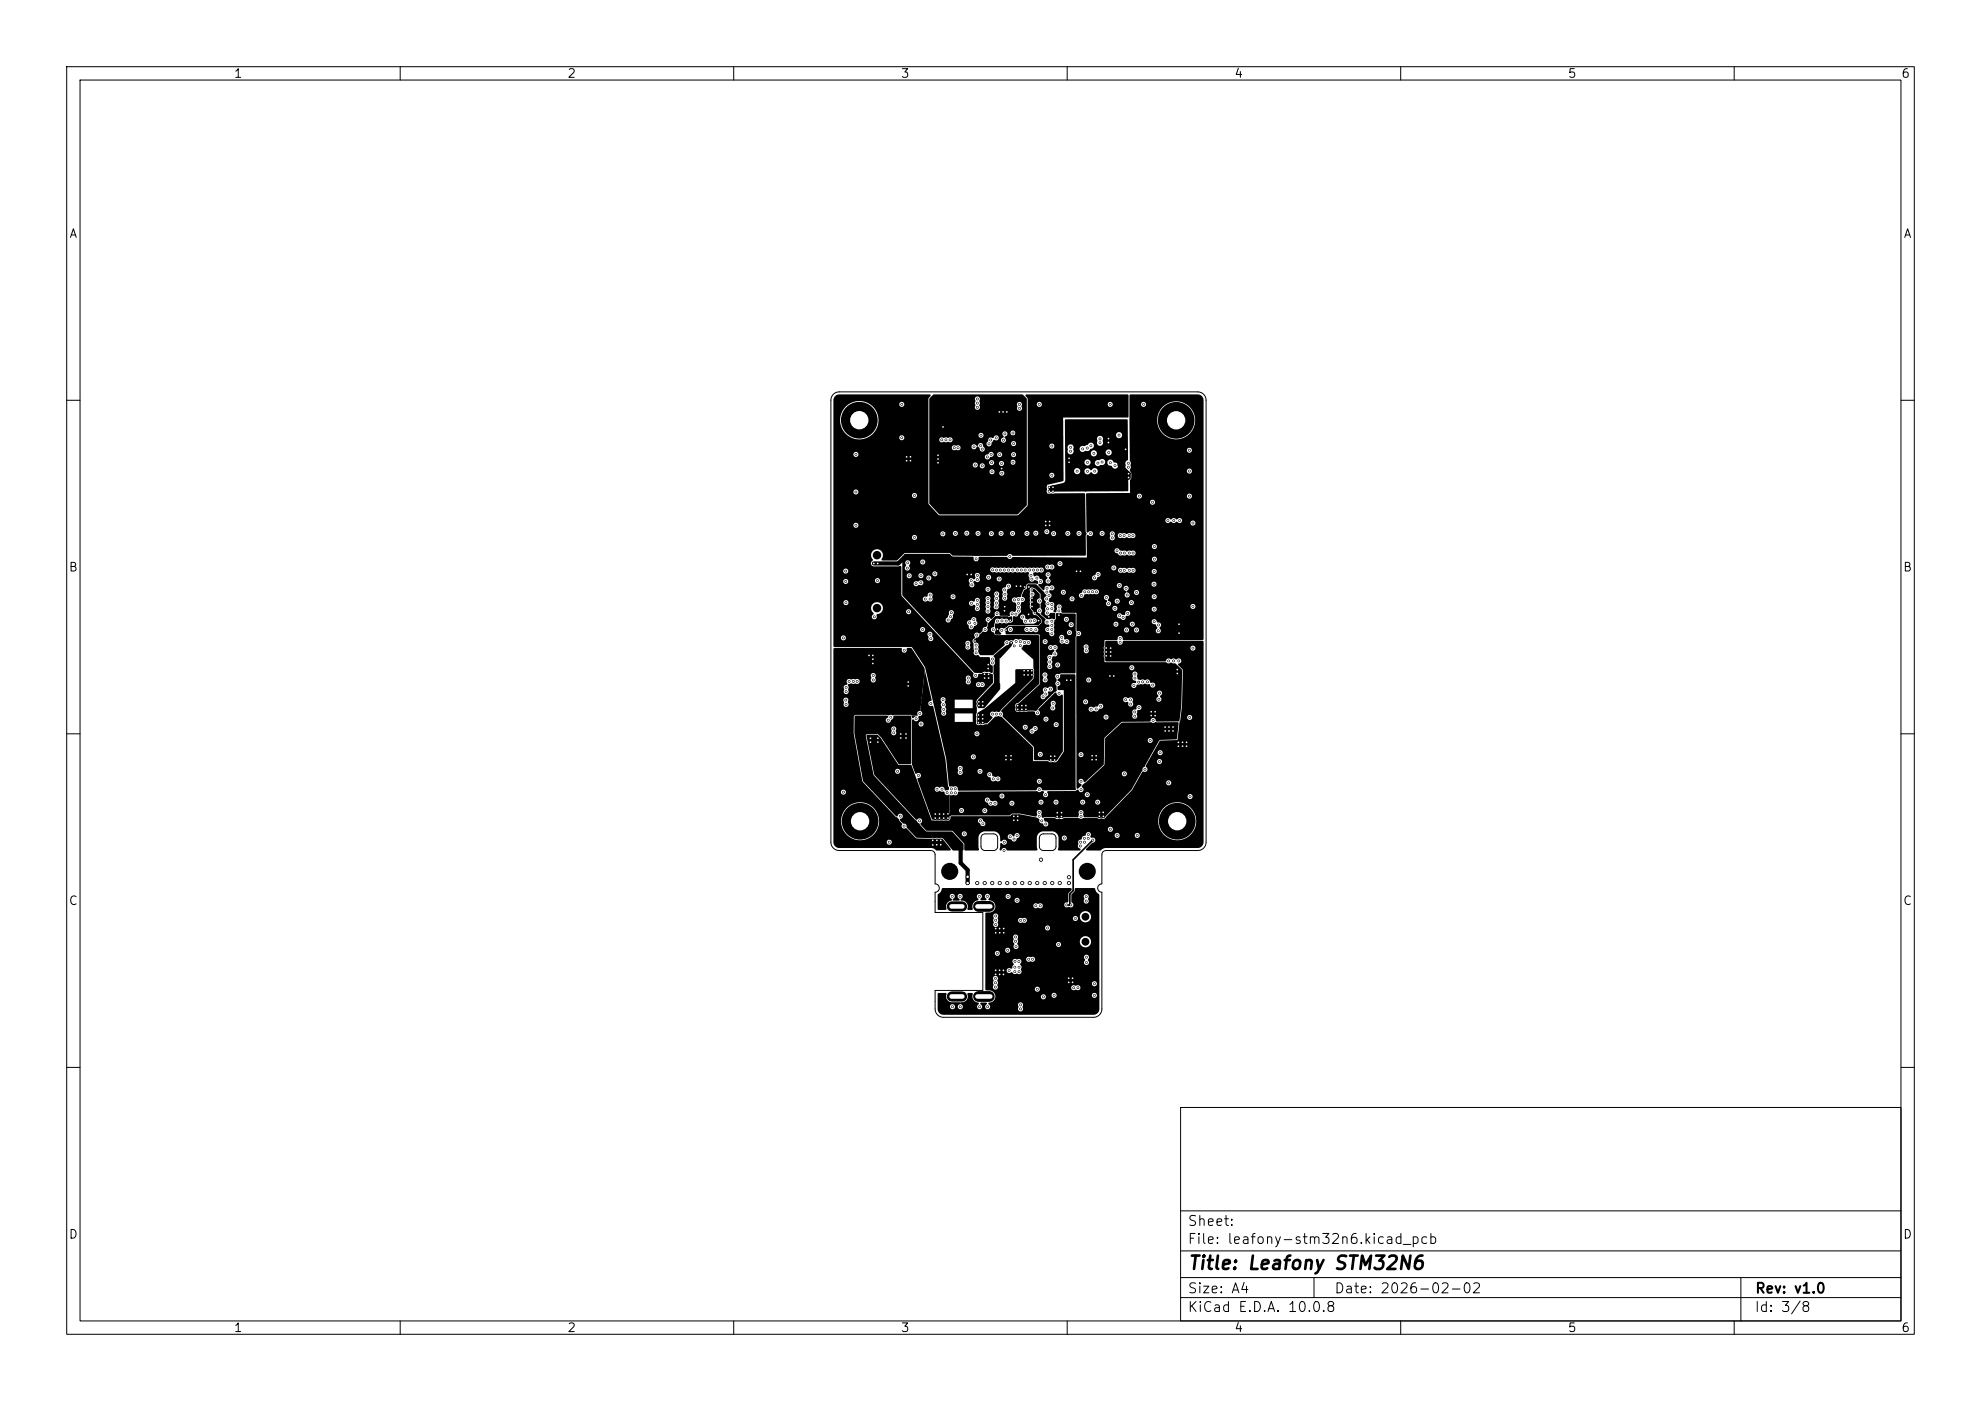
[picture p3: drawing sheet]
<svg xmlns="http://www.w3.org/2000/svg" width="297mm" height="210mm" viewBox="0 0 297 210" stroke-linecap="round" stroke-linejoin="round" font-family="sans-serif">
<defs><g id="words">
<text font-size="2" x="178" y="190.8">Title: Leafony STM32N6</text>
<g font-size="1.5">
<text x="178" y="184.1">Sheet:</text>
<text x="178" y="186.8">File: leafony-stm32n6.kicad_pcb</text>
<text x="178" y="197">KiCad E.D.A. 10.0.8</text>
<text x="178" y="194.2">Size: A4</text>
<text x="200" y="194.2">Date: 2026-02-02</text>
<text x="263" y="197">Id: 3/8</text>
<text x="263" y="194.2">Rev: v1.0</text>
</g>
<g font-size="1.3">
<text x="35" y="12">1</text>
<text x="85" y="12">2</text>
<text x="135" y="12">3</text>
<text x="185" y="12">4</text>
<text x="235" y="12">5</text>
<text x="285" y="12">6</text>
<text x="10.3" y="36">A</text>
<text x="285.3" y="36">A</text>
<text x="10.2" y="86">B</text>
<text x="285.2" y="86">B</text>
<text x="10.2" y="136">C</text>
<text x="285.2" y="136">C</text>
<text x="10.2" y="186">D</text>
<text x="285.2" y="186">D</text>
<text x="35" y="200">1</text>
<text x="85" y="200">2</text>
<text x="135" y="200">3</text>
<text x="185" y="200">4</text>
<text x="235" y="200">5</text>
<text x="285" y="200">6</text>
</g>
</g></defs>
<g fill="none" stroke="#000" stroke-width=".15">
<path d="M10 10h277v190h-277zM12 12h273v186h-273zM60 10v2M110 10v2M160 10v2M210 10v2M260 10v2M124.9 59.1l.4-.2 .5-.2h53.8a1.25 1.25 0 0 1 1.2 1.3v66.2a1.25 1.25 0 0 1-1.2 1.3h-13.8a.62 .62 0 0 0-.6 .6v4.4a.62 .62 0 0 0-.6 .6 .62 .62 0 0 0 .6 .6v17.5a1.25 1.25 0 0 1-1.3 1.3h-22.5a1.25 1.25 0 0 1-1.2-1.3v-2.7h7.1v-11.7h-7.1v-3.1a.63 .63 0 0 0 .6-.6 .63 .63 0 0 0-.6-.6v-4.4a.63 .63 0 0 0-.6-.6h-13.8a1.25 1.25 0 0 1-1.2-1.3v-66.2l.1-.5zM10 60h2M285 60h2M10 110h2M285 110h2"/>
<path d="M147.3 125.2l.3-.2h1.3a.62 .62 0 0 1 .7 .6v1.3a.62 .62 0 0 1-.7 .6h-1.2a.63 .63 0 0 1-.6-.6v-1.3zM156 125.2l.4-.2h1.3a.62 .62 0 0 1 .6 .6v1.3a.62 .62 0 0 1-.6 .6h-1.3a.62 .62 0 0 1-.6-.6v-1.3zM10 160h2M177 166h108v32h-108zM285 160h2M60 198v2M110 198v2M160 198v2M177 194.5h108M177 191.5h108M177 187.5h108M177 181.5h108"/>
<path d="M197 191.5v3M210 198v2M260 198v2M261 191.5v6.5"/>
</g>
<g fill="#000">
<path d="M125.2 59.4l.6-.3h13.7v.2l-.3 .5v15.6l1.6 1.8h11.8l1.5-1.5v-4.5h3.2a.38 .38 0 0 0 .5 .4 .38 .38 0 0 0 .2-.6 .38 .38 0 0 0-.7 .1v.1h-3.2v-4.4h3.2a.39 .39 0 0 0 .5 .5 .39 .39 0 0 0 .2-.7 .39 .39 0 0 0-.7 .2h-3.2v-6.2h1.3a.38 .38 0 0 0 .4 .4 .38 .38 0 0 0 .4-.4h9.9v.1a.38 .38 0 0 0 .5 .2 .38 .38 0 0 0 0-.6 .38 .38 0 0 0-.5 .3h-9.9v-.1a.38 .38 0 0 0-.4-.3 .38 .38 0 0 0-.4 .4h-1.3v-.8l-.4-.5 .1-.2h15.2l.2 .2v3.1l-.1 .2h-9.7v9.4l-.1 .1-2.3 .6-.1 .8a.39 .39 0 0 0 .2 .5 .39 .39 0 0 0 .5 0l5-.1 .2 5.8a.34 .34 0 0 1 0 .6v2.8l-.1 .2h-10.8l-.2-.1a.44 .44 0 0 0-.4-.2 .44 .44 0 0 0-.4 .3h-8l-.6-.4h-6.5l-1.3 1.1h-2.2a.34 .34 0 0 1 0-.5 .91 .91 0 0 0-1.1-1.1 .91 .91 0 0 0-.3 1.5 .5 .5 0 0 0-.3 .6 .5 .5 0 0 0 .4 .4l4.1-.1 .1 4.5 10.7 11.6v.2a.39 .39 0 0 0 .4 .5 .39 .39 0 0 0 .4-.5l.8-.2h.8l.5 .1 .1 1.3-2.4 2.6-.1 .2 .1 1.7-.2 .3v1.1a.43 .43 0 0 0 .2 .5 .43 .43 0 0 0 .6-.1l.3 .1 .7-.1 1.1-1.2 .5-.1 .5 .1 4.6 4.6 .1 2.1h2.3a1.48 1.48 0 0 0 1.2 .1l1.1-1.5v-9.2l-.9-.1-.1-.1 .1-.4a.45 .45 0 0 0 .4-.5 .45 .45 0 0 0-.4-.4l.1-.2a.52 .52 0 0 0 .3-.7h2.1l.1 .1 .1 17.1-.1 .1h-5a.4 .4 0 0 0-.3-.4 .4 .4 0 0 0-.5 .4l-.1 .1h-11.5l-.2-.1a.43 .43 0 0 0-.2-.5 .43 .43 0 0 0-.5 0h-.5l-.1-.1-.3-2.7h1.6l.1 .3-.1 .4a.38 .38 0 0 0 .6 .3h3.8a.48 .48 0 0 0 .5 .5 .39 .39 0 0 0 .2 .5 .39 .39 0 0 0 .5-.1l.4 .1h5.8v.1a.38 .38 0 0 0 .6 .2 .38 .38 0 0 0 0-.6 .38 .38 0 0 0-.6 .3h-5.6a.38 .38 0 0 0 .1-.6 .38 .38 0 0 0-.5 0h-.3a.4 .4 0 0 1-.4-.5 .38 .38 0 0 0-.4-.3 .38 .38 0 0 0-.3 .4h-3.8l.1-.3v-.2h2.3a.39 .39 0 0 0 .4 .4 .39 .39 0 0 0 .2-.6 .39 .39 0 0 0-.6 .1h-2.3a.43 .43 0 0 0 0-.5 .43 .43 0 0 0-.5-.2l-.2 .3h-1.6l-.2-1.7h3.8a.38 .38 0 0 0 .4 .4 .38 .38 0 0 0 .2-.6 .38 .38 0 0 0-.6 .1l-3.8 .1-.8-3.5h5.1a.38 .38 0 0 0 .5 .5 .38 .38 0 0 0 .1-.7 .38 .38 0 0 0-.6 .2h-5.1l-.4-1.7h5.2v-1.3h-2.7v1.3h-2.5l-.8-3.4h1.2v.1a.39 .39 0 0 1 .1 .6l.1 .5-.1 .3 .1 .3a.41 .41 0 0 0 .1 .6 .41 .41 0 0 0 .6-.2l-.1-.8h4v-1.3h-2.7v1.3h-1.3l-.1-.3 .1-.3-.1-.3a.64 .64 0 0 0-.2-.8l-.3 .1-.2 .2h-1.2l-.7-3.2h5.7l.1 .3a.42 .42 0 0 0-.1 .5 .42 .42 0 0 0 .5 .2h1v.1a.45 .45 0 0 0 .7 .2 .39 .39 0 0 0 .6-.1 .39 .39 0 0 0-.1-.5 .39 .39 0 0 0-.6 0 .39 .39 0 0 0-.6 .3h-1a.53 .53 0 0 0 .2-.7 .38 .38 0 0 0-.2-.6 .38 .38 0 0 0-.5 .3h-5.7l-.4-1.6-2-3-11.7-.1-.1-1.3h1.2a.38 .38 0 0 0 .5 .4 .38 .38 0 0 0 .1-.6 .38 .38 0 0 0-.6 .1l-1.2 .1v-.6h14.1l.2 .5a.39 .39 0 0 0 .1 .5 .39 .39 0 0 0 .6-.1 .39 .39 0 0 0-.1-.5 .43 .43 0 0 0-.1-.6 .43 .43 0 0 0-.5 0l-.2 .2h-14.1v-.7h13a.38 .38 0 0 0 .5 .4 .38 .38 0 0 0 .2-.6 .38 .38 0 0 0-.6 .1l-.1 .1h-13v-3.1h5.7l.4 .9a.41 .41 0 0 0-.3 .5 .41 .41 0 0 0 .7 .2 .41 .41 0 0 0 0-.6l.5-.3 .3-.3h3.6a.38 .38 0 0 0 .5 .5 .38 .38 0 0 0 .2-.6 .38 .38 0 0 0-.6 .1h-3.7a.89 .89 0 0 0-.5-1.3 .89 .89 0 0 0-1.1 .9h-5.7v-.9h1.6v.1a.38 .38 0 0 0 .5 .3 .38 .38 0 0 0 0-.7 .38 .38 0 0 0-.5 .3h-1.6v-3.2h1.5v.1a.38 .38 0 0 0 .5 .3 .38 .38 0 0 0 .2-.5h4.1v.1a.38 .38 0 0 0 .6 .3 .38 .38 0 0 0 0-.7 .38 .38 0 0 0-.6 .3h-4.1a.38 .38 0 0 0-.4-.2 .38 .38 0 0 0-.3 .3h-1.5v-1.5h1.5v.1a.38 .38 0 0 0 .6 .2 .38 .38 0 0 0 0-.6 .38 .38 0 0 0-.6 .3h-1.5v-5.1h11.8v.1a.38 .38 0 0 0 .6 .3 .38 .38 0 0 0 0-.7 .38 .38 0 0 0-.6 .3h-11.8v-.5h16.1v.1a.38 .38 0 0 0 .4 .3 .38 .38 0 0 0 .3-.5h1.2v.1a.38 .38 0 0 0 .4 .3 .38 .38 0 0 0 .3-.4h1v.1a.38 .38 0 0 0 .4 .3 .38 .38 0 0 0 .3-.4h1v.1a.38 .38 0 0 0 .4 .3 .38 .38 0 0 0 .3-.4h1.3v.1a.38 .38 0 0 0 .4 .4 .38 .38 0 0 0 .3-.5h.7v.1a.38 .38 0 0 0 .4 .3 .38 .38 0 0 0 .4-.4h.9v.1a.38 .38 0 0 0 .5 .3 .38 .38 0 0 0 .3-.4h1.4v.1a.38 .38 0 0 0 .4 .3 .38 .38 0 0 0 .3-.4h.6v.1a.38 .38 0 0 0 .5 .3 .38 .38 0 0 0 .2-.5h1a.38 .38 0 0 0 .2 .3 .38 .38 0 0 0 .4-.2h.4a.38 .38 0 0 0 .4 .5 .38 .38 0 0 0 .3-.5h1.4v.1a.38 .38 0 0 0 .4 .3 .38 .38 0 0 0 .4-.4h.9v.1a.38 .38 0 0 0 .6 .3 .38 .38 0 0 0 0-.7 .38 .38 0 0 0-.6 .3h-.9l-.1-.1a.38 .38 0 0 0-.4-.2 .38 .38 0 0 0-.3 .3h-1.4a.38 .38 0 0 0-.4-.3 .38 .38 0 0 0-.3 .3h-.4a.38 .38 0 0 0-.2-.6 .38 .38 0 0 0-.4 .5l-1-.1a.38 .38 0 0 0-.4-.1 .38 .38 0 0 0-.3 .3l-.6-.1a.38 .38 0 0 0-.4-.2 .38 .38 0 0 0-.3 .3h-1.4v-.1a.38 .38 0 0 0-.4-.2 .38 .38 0 0 0-.4 .3h-.9l-.1-.1a.38 .38 0 0 0-.4-.2 .38 .38 0 0 0-.3 .3h-.7a.38 .38 0 0 0-.4-.3 .38 .38 0 0 0-.3 .3h-1.3a.38 .38 0 0 0-.4-.3 .38 .38 0 0 0-.3 .3h-1a.38 .38 0 0 0-.4-.4 .38 .38 0 0 0-.3 .4l-1-.1a.38 .38 0 0 0-.4-.2 .38 .38 0 0 0-.3 .3h-1.2a.38 .38 0 0 0-.4-.3 .38 .38 0 0 0-.3 .4h-16.1v-1.3h3v.1a.38 .38 0 0 0 .6 .3 .38 .38 0 0 0 0-.7 .38 .38 0 0 0-.6 .3h-3v-4.5h11.8v.1a.38 .38 0 0 0 .6 .3 .38 .38 0 0 0 0-.6 .38 .38 0 0 0-.6 .2h-11.8v-.5h3v.1a.38 .38 0 0 0 .6 .3 .38 .38 0 0 0 0-.7 .38 .38 0 0 0-.6 .3h-3v-5.6h3v.1a.38 .38 0 0 0 .6 .2 .38 .38 0 0 0 0-.6 .38 .38 0 0 0-.6 .3h-3v-5.3h1.1v.4a2.88 2.88 0 0 0 4.1 2.4h4.7v.1a.38 .38 0 0 0 .6 .2 .38 .38 0 0 0 0-.6 .38 .38 0 0 0-.6 .3h-4.7l.1-.1a2.87 2.87 0 0 0 .2-4.9h4.4v.1a.38 .38 0 0 0 .6 .2 .38 .38 0 0 0 0-.6 .38 .38 0 0 0-.6 .3h-4.4l-.3-.2a2.88 2.88 0 0 0-4.1 2.4h-1.1v-2.8zM139.4 59.7l.6-.6h13.3l.6 .6v16.1l-1.4 1.3h-11.6l-1.5-1.6-.1-4.8h9v.1a.38 .38 0 0 0 .4 .3 .38 .38 0 0 0 .4-.2h.7v.1a.38 .38 0 0 0 .6 .2 .38 .38 0 0 0 0-.6 .38 .38 0 0 0-.6 .3h-.7a.38 .38 0 0 0-.3-.5 .38 .38 0 0 0-.5 .3h-9v-1h6.5v.1a.38 .38 0 0 0 .4 .3 .38 .38 0 0 0 .4-.3h.3v.1a.38 .38 0 0 0 .6 .2 .38 .38 0 0 0 0-.6 .38 .38 0 0 0-.6 .3h-.3a.38 .38 0 0 0-.3-.5 .38 .38 0 0 0-.5 .4h-6.5v-.4h9v.2a.38 .38 0 0 0 .4 .2 .38 .38 0 0 0 .3-.3h.8v.1a.38 .38 0 0 0 .5 .3 .38 .38 0 0 0 .1-.6h1.1v.1a.38 .38 0 0 0 .6 .3 .38 .38 0 0 0 0-.6 .38 .38 0 0 0-.6 .2h-1.1l-.3-.1-.2 .1-.1 .2h-.8a.38 .38 0 0 0-.3-.4 .38 .38 0 0 0-.4 .3h-9v-.9h8.4v.1a.39 .39 0 0 0 .3 .4 .39 .39 0 0 0 .4-.4l.4-.1 .2-.3h.5v.1a.38 .38 0 0 0 .4 .3 .38 .38 0 0 0 .3-.4h1.4v.1a.38 .38 0 0 0 .6 .3 .38 .38 0 0 0 0-.7 .38 .38 0 0 0-.6 .3h-1.4l-.3-.3h-.3l-.1 .3h-.5l-.3-.3a.54 .54 0 0 0-.6 .3l-.3 .1-.1 .2h-8.4v-1.3h3.4a.46 .46 0 0 0 .2 .4 .46 .46 0 0 0 .5-.1 .38 .38 0 0 0 .5 0 .38 .38 0 0 0 .1-.5h1.7v.1a.4 .4 0 0 0 .4 .3 .4 .4 0 0 0 .4-.4h.1l.3 .3a.4 .4 0 0 0 .2 .5 .4 .4 0 0 0 .5-.2 .4 .4 0 0 0-.2-.6l-.2-.4h.7a.38 .38 0 0 0 .4 .4 .38 .38 0 0 0 .4-.5h2.9v.1a.38 .38 0 0 0 .6 .3 .38 .38 0 0 0 0-.6 .38 .38 0 0 0-.6 .2h-2.9l.1-.2a.27 .27 0 0 1 .2-.3 .27 .27 0 0 1 .3 .1l.8-.1v.1a.39 .39 0 0 0 .6 .3 .39 .39 0 0 0-.1-.7v-.2a.41 .41 0 0 0 .4-.5h.5v.1a.38 .38 0 0 0 .6 .2 .38 .38 0 0 0 0-.6 .38 .38 0 0 0-.6 .3l-.5-.1a.39 .39 0 0 0-.6 0 .39 .39 0 0 0 .1 .6l-.4 .5h-.5a.39 .39 0 0 0-.1-.6 .39 .39 0 0 0-.6 .3l-.6 .1-.4 .8-.8-.1a.44 .44 0 0 0-.5 .4h-.2a.4 .4 0 0 0-.4-.2 .4 .4 0 0 0-.3 .3h-1.7l-.3-.2-.4 .1-.3-.1-.2 .1-.1 .3h-3.4v-1.2h1.5v.1a.49 .49 0 0 0 .8 .2l.3 .1 .2-.1a.4 .4 0 0 0 .6 0 .4 .4 0 0 0 0-.6 .4 .4 0 0 0-.6 .1l-.2-.1h-.5a.38 .38 0 0 0-.6 .3h-1.5v-.7h7.4v.1a.38 .38 0 0 0 .6 .3 .38 .38 0 0 0 0-.7 .38 .38 0 0 0-.6 .3h-7.4v-5.4h6.9v1a.4 .4 0 0 0 .1 .6 .4 .4 0 0 0 .6-.1 .4 .4 0 0 0-.1-.6l.1-.1h5.6v.4a.39 .39 0 0 0 .2 .5 .39 .39 0 0 0 .5-.1 .39 .39 0 0 0-.1-.5 .39 .39 0 0 0-.1-.6 .39 .39 0 0 0-.5 .3h-5.6l-.1-.6a.38 .38 0 0 0-.1-.5 .38 .38 0 0 0-.5 .3zM135.3 83.4l10.7 .1a.42 .42 0 0 0 .2 .6 .42 .42 0 0 0 .5-.3v-.3h.2h4l.4 .3h21.4a.38 .38 0 0 0 .5 .4 .38 .38 0 0 0 .2-.6 .38 .38 0 0 0-.7 .1l-21.2 .1 .4-.3 11 .1v-1.1h4.2l.1 .4 .4 .1a.47 .47 0 0 0 .7 .2l.3 .1 .4-.2 .3 .2 .2-.1a.5 .5 0 0 0 .7-.4l-.3-.3h-.6l-.4 .2-.3-.2h-.7a.43 .43 0 0 0-.4-.3 .43 .43 0 0 0-.4 .3h-4.2v-.6h9.8v.1a.38 .38 0 0 0 .6 .2 .38 .38 0 0 0 0-.6 .38 .38 0 0 0-.6 .3h-9.8v-1.6l.1-.1a.46 .46 0 0 0 .5 .1 .46 .46 0 0 0 .4-.4h1v.1a.38 .38 0 0 0 .4 .3 .38 .38 0 0 0 .3-.3h.8l.1 .3a.39 .39 0 0 0-.1 .5 .39 .39 0 0 0 .5 .1 .39 .39 0 0 0 .2-.5v-.2h.5v.1a.45 .45 0 0 0 .7 .3l.3 .1a.62 .62 0 0 1 .7 0l.2-.1a.48 .48 0 0 0 .5 0 .48 .48 0 0 0 .2-.5l-.3-.2h-.7l-.3 .2-.3-.2h-.7l-.2 .2-.1 .1h-.5a.38 .38 0 0 0-.2-.5 .38 .38 0 0 0-.5 .3l-.8-.1a.38 .38 0 0 0-.4-.3 .38 .38 0 0 0-.3 .3l-1.1-.1a.43 .43 0 0 0-.7 0l-.2-.1v-1.7h11.8v.1a.42 .42 0 0 0 .4 .3 .42 .42 0 0 0 .4-.2h.1a.47 .47 0 0 0 .8 0l.4 .2h1.7a.38 .38 0 0 0 .5 .4 .38 .38 0 0 0 .1-.6 .38 .38 0 0 0-.6 .1l-1.5 .1a.4 .4 0 0 0 .1-.7 .4 .4 0 0 0-.7 .2 .46 .46 0 0 0-.8 0l-.2-.1a.38 .38 0 0 0-.4-.1 .38 .38 0 0 0-.3 .3h-11.8l-.1-2.8h9.6v.1a.38 .38 0 0 0 .6 .3 .38 .38 0 0 0 0-.6 .38 .38 0 0 0-.6 .2h-9.6v-.9h7.6a.38 .38 0 0 0 .4 .4 .38 .38 0 0 0 .4-.4h6.7a.38 .38 0 0 0 .5 .4 .38 .38 0 0 0 .2-.6 .38 .38 0 0 0-.6 .1l-.1 .1h-6.7a.38 .38 0 0 0-.4-.3 .38 .38 0 0 0-.4 .3h-7.6v-.2l.2-.2h6.4v-1.9l.2-.4v-.7l-.2-.3h8.5a.38 .38 0 0 0 .5 .4 .38 .38 0 0 0 .2-.6 .38 .38 0 0 0-.6 .1l-8.6 .1 .1-.5v-.3v-.4l-.1-.3v-1.7h8.5v.1a.38 .38 0 0 0 .6 .3 .38 .38 0 0 0 0-.6 .38 .38 0 0 0-.6 .2h-8.5l-.1-4.6h4.2v.4a2.85 2.85 0 0 0 4.3 2.2 2.85 2.85 0 0 0 0-4.8 2.85 2.85 0 0 0-4.3 2.2h-4.2v-2.2h1.8v.1a.38 .38 0 0 0 .5 .2 .38 .38 0 0 0 0-.6 .38 .38 0 0 0-.5 .3h-1.8l.1-1.4 10.2-.1 .5 .2 .3 .5v36l-.1 .2-11.9-.1a.43 .43 0 0 0-.4-.6 .43 .43 0 0 0-.5 .6l-1.9 .1v.8l-.1 .3 .1 2.2h9.2a.53 .53 0 0 0 .8 0l.7 .2 .9 1-.1 5.3-.3 2.2-.1 .1-3.3 .1-.1-.2a.42 .42 0 0 0-.5-.4 .42 .42 0 0 0-.3 .5l-4.3 .1-2.6 2.4-.2 4.1-2.7 2.5h-.1l-.1-.1a.4 .4 0 0 0-.5-.3 .4 .4 0 0 0-.3 .4 .4 .4 0 0 0 .4 .4v.2l-.5 .4h-.1l-.1-5.1h.3a.38 .38 0 0 0 .5 .4 .38 .38 0 0 0 .1-.6 .38 .38 0 0 0-.6 .1l-.3 .1v-5.7h4a.39 .39 0 0 0 .5 .5 .39 .39 0 0 0 .2-.6 .39 .39 0 0 0-.6 .1h-4.1v-1.1h1.8l.1 .2 .2 .2h6.2l.1 .4a.39 .39 0 0 0 0 .5 .39 .39 0 0 0 .6 0 .39 .39 0 0 0 0-.5l.2-.7a.4 .4 0 0 0 .6-.2 .4 .4 0 0 0-.4-.5 .4 .4 0 0 0-.4 .5l-.2 .2a.38 .38 0 0 0-.5 .3h-6l.3-.2a.48 .48 0 0 0 .5 .1 .48 .48 0 0 0 .3-.4 .4 .4 0 0 0 .6-.1 .4 .4 0 0 0-.3-.6 .4 .4 0 0 0-.5 .3l-.7 .3a.42 .42 0 0 0-.7 .2h-1.8v-1.2h1v.1a.38 .38 0 0 0 .6 .3 .38 .38 0 0 0-.2-.7h5.6v.1a.44 .44 0 0 0 .7 .3l.1 .2a.4 .4 0 0 0 .2 .5 .4 .4 0 0 0 .5-.2 .4 .4 0 0 0-.1-.5v-.4h3.6a.4 .4 0 0 0 .6 .3 .4 .4 0 0 0-.1-.7v-.1a.4 .4 0 0 0 .4-.5 .4 .4 0 0 0-.6-.2 .4 .4 0 0 0-.2 .5l.2 .3-.3 .4h-3.6a.38 .38 0 0 0-.5-.2l-.2 .1a.43 .43 0 0 0-.4-.2 .43 .43 0 0 0-.3 .3h-5.7l-.2 .2-.1 .1h-1v-2.4h8.2v.1a.41 .41 0 0 0 .5 .3 .41 .41 0 0 0 .3-.5h.9l.4-.1 .4 .1a.29 .29 0 0 1 .3 0 .29 .29 0 0 1 .1 .3 .38 .38 0 0 0 .6 0 .38 .38 0 0 0-.1-.5 .38 .38 0 0 0-.5 0l-.3-.5-.6 .1-.3-.2-.3 .1a.54 .54 0 0 1-.5-.8 .38 .38 0 0 0-.5-.4 .38 .38 0 0 0-.1 .6 .48 .48 0 0 0-.1 .5 .48 .48 0 0 0 .5 .3v.3h-.4l-.3 .3h-8.2v-.8h1.5v.2a.38 .38 0 0 0 .6 .1 .38 .38 0 0 0-.1-.6 .38 .38 0 0 0-.5 .3h-1.5v-1.9h7.9v.1a.38 .38 0 0 0 .6 .3 .38 .38 0 0 0 0-.6 .38 .38 0 0 0-.6 .2h-7.9v-3.1h1.1v.5a.39 .39 0 0 0 .5 .5 .39 .39 0 0 0 .1-.6 .4 .4 0 0 0-.1-.7 .4 .4 0 0 0-.5 .3h-1.1v-1.4l.1-.2a.4 .4 0 0 0 .6-.3 .4 .4 0 0 0-.6-.4l-.1-.2h7.1a.38 .38 0 0 0 .4 .4 .38 .38 0 0 0 .4-.4h.7v.1a.38 .38 0 0 0 .6 .3 .38 .38 0 0 0 0-.7 .38 .38 0 0 0-.6 .3h-.7a.38 .38 0 0 0-.4-.3 .38 .38 0 0 0-.4 .3h-7.1v-.9h5.5a.38 .38 0 0 0 .4 .5 .38 .38 0 0 0 .4-.5h1.7a.37 .37 0 0 0 .5 .4 .37 .37 0 0 0 .1-.6 .37 .37 0 0 0-.6 .2h-1.7a.38 .38 0 0 0-.4-.3 .38 .38 0 0 0-.4 .3h-5.5v-.4h11.3a.44 .44 0 0 0 .5 .5l.1 .2a.33 .33 0 0 1 0 .6 .39 .39 0 0 0 .2 .5 .39 .39 0 0 0 .5-.2 .39 .39 0 0 0-.1-.5v-.1a.43 .43 0 0 0 .1-.6 .43 .43 0 0 0-.5-.2l-.1-.1a.38 .38 0 0 0-.3-.4 .38 .38 0 0 0-.4 .3h-11.3v-.8h6.1l.1 .3 .3 .1a.46 .46 0 0 0 .6 .2 .46 .46 0 0 0 .3-.5l.1-.1a.4 .4 0 0 0 .5-.3 .4 .4 0 0 0-.4-.5 .4 .4 0 0 0-.3 .6l-.5 .1a.39 .39 0 0 0-.4-.3 .39 .39 0 0 0-.3 .4h-6.1v-.4h-2.2l-.1-.6v-.2l7.7 .1a.38 .38 0 0 0 .3 .4 .38 .38 0 0 0 .4-.3h5.2a.38 .38 0 0 0 .5 .4 .38 .38 0 0 0 .1-.6 .38 .38 0 0 0-.6 .1l-5.2 .1v-.3l-.2-.1h11.2v.1a.38 .38 0 0 0 .6 .2 .38 .38 0 0 0 0-.6 .38 .38 0 0 0-.6 .3l-11.2-.1a.38 .38 0 0 0-.5 .3h-7.7a.4 .4 0 0 0-.5-.5 .4 .4 0 0 0-.1 .7 .37 .37 0 0 1-.5 .4l-.1-.1 .2-.3-.1-.4a.45 .45 0 0 0 0-.5 .45 .45 0 0 0-.6-.1l-.2-.2 .1-.4h3.1a.38 .38 0 0 0 .4 .4 .38 .38 0 0 0 .2-.6 .38 .38 0 0 0-.6 .2h-3.1l.3-.2v-.3h4.2v.3l.3 .1 .3-.1h3.1l.1 .3 .4 .2-.1 .2a.39 .39 0 0 0 .1 .6 .39 .39 0 0 0 .6-.2 .39 .39 0 0 0-.4-.5h.9v.1a.37 .37 0 0 0 .4 .3 .37 .37 0 0 0 .3-.2h1.4a.38 .38 0 0 0 .5 .4 .38 .38 0 0 0 .2-.6 .38 .38 0 0 0-.6 .1l-1.5 .1a.38 .38 0 0 0-.2-.5 .38 .38 0 0 0-.5 .3h-1v-.2a.38 .38 0 0 0 0-.7 .38 .38 0 0 0-.6 .3h-3.1l.2-.4 .3-.1 .4 .1 .7-.1a.41 .41 0 0 0 .8-.1 .41 .41 0 0 0-.6-.5h-1.5a.5 .5 0 0 0-.5 .4l-.3 .2-.1 .2h-4.2l-.3-.4 1.7-.1a.38 .38 0 0 0 .5 .5 .38 .38 0 0 0 .2-.7 .38 .38 0 0 0-.6 .2h-1.8v-.2l.2-.1a.39 .39 0 0 0 .5-.1 .39 .39 0 0 0-.1-.5 .39 .39 0 0 0-.5 .1h-.1a.42 .42 0 0 0-.5 0 .42 .42 0 0 0-.2 .5l-.2 .1-.7-.8h11.7l.2 .4h.9v.3l.3 .2a.21 .21 0 0 1 .1 .2 .21 .21 0 0 1-.2 .2l-.1 .1a.38 .38 0 0 0 .2 .4 .38 .38 0 0 0 .5-.1h3.4v.1a.38 .38 0 0 0 .5 .3 .38 .38 0 0 0 0-.7 .38 .38 0 0 0-.5 .3l-3.4-.1a.44 .44 0 0 0-.3-.5h1v.1a.38 .38 0 0 0 .6 .2 .38 .38 0 0 0 0-.6 .38 .38 0 0 0-.6 .3h-1l-.1-.2a.39 .39 0 0 0 .2-.7 .39 .39 0 0 0-.6 .2h-.6h.1a.38 .38 0 0 0 .1-.6h4.5v.1a.38 .38 0 0 0 .6 .3 .38 .38 0 0 0 0-.7 .38 .38 0 0 0-.6 .3h-4.6a.38 .38 0 0 0-.6 .2h-11.7v-.2a.43 .43 0 0 0 .6-.1 .43 .43 0 0 0-.1-.5l-.4-.3a.38 .38 0 0 0-.5-.3l-.1 .1a.21 .21 0 0 1-.2-.1 .21 .21 0 0 1-.1-.2h1.9l.2 .6a.38 .38 0 0 0-.3 .5 .38 .38 0 0 0 .6 .1 .38 .38 0 0 0 0-.6l-.1-.1h6.5v.1a.41 .41 0 0 0 .5 .3 .41 .41 0 0 0 .3-.5 .41 .41 0 0 0 .5-.4 .41 .41 0 0 0-.4-.4 .41 .41 0 0 0-.4 .5l-.3 .1-.2 .3h-6.5a.4 .4 0 0 0 .2-.7 .4 .4 0 0 0-.6 .2h-1.9a.34 .34 0 0 1 .2-.3 .34 .34 0 0 1 .4 0h.3a.41 .41 0 0 0 .6-.1 .41 .41 0 0 0-.1-.6h-2l-.3 .1-.3-.1h-1.2l-.3 .1-.3-.1-.3 .1-.3-.1-.4 .1-.3-.1h-1.4a.42 .42 0 0 0-.6 0 .42 .42 0 0 0 0 .6l.8 .1 2.1-.1a.68 .68 0 0 0 .7 0l.3 .1 .3-.1 .9 .1 .3-.1a.23 .23 0 0 1 .2 .1 .23 .23 0 0 1 0 .3l.1 .4a.45 .45 0 0 0 .2 .6 .45 .45 0 0 0 .6-.2l.3 .1a.25 .25 0 0 1 .2 .3 .25 .25 0 0 1-.2 .2h-1.3a.55 .55 0 0 0-.3 .6l-.3 .3-.4 .9a.36 .36 0 0 1-.5 .2l-.2 .1a.43 .43 0 0 0-.5 0 .43 .43 0 0 0-.1 .6h.1a.48 .48 0 0 1 .5 .6v.5l-.1 .3-.2 .1a.44 .44 0 0 0-.6 0 .44 .44 0 0 0-.1 .6l-.1 .1-.2-.1h-1.1l-.2-.1a.51 .51 0 0 0-.4-.7l.1-.1a.65 .65 0 0 0 .2-.8l.1-.2-.1-.3a.74 .74 0 0 0 0-.7 .41 .41 0 0 0 0-.6 .41 .41 0 0 0-.6 0 .41 .41 0 0 0 .1 .6l-.2 .3 .2 .4-.2 .3v.4a.48 .48 0 0 0 .4 .6v.2a.51 .51 0 0 0-.2 .7l-.5 .5-.2-.1a.38 .38 0 0 0-.7 0 .38 .38 0 0 0 .2 .6l.1 .4a.57 .57 0 0 1-.6 .4l-.2 .5-.5 .4a.43 .43 0 0 0-.6-.1 .43 .43 0 0 0 0 .7v.1a.47 .47 0 0 0-.4 .3 .47 .47 0 0 0 .2 .5v1a.46 .46 0 0 0 .1 .6 .46 .46 0 0 0 .6 .1l.2 .3h1.4l.2 .5a.53 .53 0 0 0 .3 .8l.1 .9a.21 .21 0 0 1-.2 .2 .21 .21 0 0 1-.3-.1h-.4a.74 .74 0 0 0-.8 .1l-1.1-.1-4.2-4.4h2.8l.1 .3a.42 .42 0 0 0 0 .6 .42 .42 0 0 0 .6 0 .42 .42 0 0 0 0-.6 .38 .38 0 0 0-.1-.6 .38 .38 0 0 0-.6 .3h-2.8l-3.2-3.5h3.1v.1a.37 .37 0 0 0 .4 .3h2.8l.2 .5a.42 .42 0 0 0 .4 .5 .42 .42 0 0 0 .5-.4 .47 .47 0 0 0 .4-.4 .47 .47 0 0 0-.1-.5 .4 .4 0 0 0-.4-.5 .4 .4 0 0 0-.4 .4l-.5 .2-.1 .2h-2.8l.3-.1v-.3a.77 .77 0 0 0 .4-.8 .4 .4 0 0 0-.1-.5 .4 .4 0 0 0-.5 0 .4 .4 0 0 0 0 .5l-.5 .8h-3.1l-2.4-2.5h9a.42 .42 0 0 0 .3 .4 .42 .42 0 0 0 .4-.2l.3 .3a.39 .39 0 0 0-.1 .6 .39 .39 0 0 0 .6 0 .39 .39 0 0 0 0-.5l.1-1.1-.2-.2h1l.1 .4-.1 .9 .2 .3-.1 .2a.4 .4 0 0 0 .5 .5 .4 .4 0 0 0 .1-.7l.1-.3-.1-.9a.43 .43 0 0 0 0-.6 .43 .43 0 0 0-.5-.1l-.2 .3-1-.1a.45 .45 0 0 0-.6 .6h-.2a.39 .39 0 0 0-.4-.1 .39 .39 0 0 0-.2 .3h-9l-.6-.7h2.6v.1a.43 .43 0 0 0 .4 .4 .43 .43 0 0 0 .4-.2 .41 .41 0 0 0 .6 .1 .41 .41 0 0 0 .1-.6v-.1h2.7a.38 .38 0 0 0 .5 .4 .38 .38 0 0 0 .1-.6 .38 .38 0 0 0-.6 .2h-2.7a.4 .4 0 0 0-.4-.6 .4 .4 0 0 0-.3 .6h-.5l-.3 .3h-2.6l-.4-.5v-.9h12.4v.1a.38 .38 0 0 0 .4 .3 .38 .38 0 0 0 .4-.3h1.8l.1 .4-.1 .6a.39 .39 0 0 0 .1 .5 .39 .39 0 0 0 .5 .1 .39 .39 0 0 0 0-.6l.1-.3-.1-.5a.42 .42 0 0 1 .5-.4 .38 .38 0 0 0-.1-.7 .38 .38 0 0 0-.5 .4l-.4 .2-.1 .3h-1.8v-.1a.38 .38 0 0 0-.4-.3 .38 .38 0 0 0-.4 .3h-12.4v-.9h1.7v.1a.42 .42 0 0 0 .3 .4 .42 .42 0 0 0 .5-.2 .41 .41 0 0 0 .6-.1 .41 .41 0 0 0-.2-.6 .41 .41 0 0 0-.5 .2l-.5-.1-.2 .3h-1.7v-1.1h.6a.38 .38 0 0 0 .4 .4 .38 .38 0 0 0 .4-.5h1l.1 .3 .2 .2 .9-.1a.38 .38 0 0 0 .5 .4h5.8l.1 .6a.38 .38 0 0 0 .5 .4 .38 .38 0 0 0 .1-.6 .28 .28 0 0 1 .3-.3 .28 .28 0 0 1 .3 .2 .51 .51 0 0 0 .3-.8h1v.1a.38 .38 0 0 0 .3 .3 .38 .38 0 0 0 .4-.2h.9v.1a.38 .38 0 0 0 .6 .3 .38 .38 0 0 0 0-.6 .38 .38 0 0 0-.6 .2h-.8a.38 .38 0 0 0-.3-.5 .38 .38 0 0 0-.5 .3h-1l.1-.1a.4 .4 0 0 0-.5-.5 .4 .4 0 0 0-.1 .7 .28 .28 0 0 1-.3 .2 .28 .28 0 0 1-.3-.1h-.3l-.2 .3h-5.8a.38 .38 0 0 0 .1-.7 .38 .38 0 0 0-.6 .3h-.6l.1-.4-.1-.2h1.5a.38 .38 0 0 0 .5 .4 .38 .38 0 0 0 .1-.6 .38 .38 0 0 0-.6 .1l-1.5 .1a.38 .38 0 0 0-.6 .2h-1a.38 .38 0 0 0-.4-.3 .38 .38 0 0 0-.4 .4h-.6v-1.2h.4a.38 .38 0 0 0 .4 .4 .38 .38 0 0 0 .2-.6h20.4v.1a.47 .47 0 0 0 .7 .3 .38 .38 0 0 0 .7-.2h8.5v.1a.37 .37 0 0 0 .6 .2h.4v.1a.45 .45 0 0 0 .7 .3l.3 .1 .4-.2 .3 .2 .4-.1a.37 .37 0 0 0 .5-.2h2.5v.1a.38 .38 0 0 0 .5 .3 .38 .38 0 0 0 0-.7 .38 .38 0 0 0-.5 .3l-2.4-.1a.42 .42 0 0 0-.3-.4 .42 .42 0 0 0-.4 .1l-.3-.1-.4 .2-.3-.2h-.6l-.3 .2-.1 .1h-.4a.38 .38 0 0 0 0-.6 .38 .38 0 0 0-.6 .3l-8.5-.1a.45 .45 0 0 0-.3-.4 .45 .45 0 0 0-.5 .1 .39 .39 0 0 0-.6 .2h-20.4l.2-.5-.1-.2h1.6v.1a.38 .38 0 0 0 .3 .3 .38 .38 0 0 0 .4-.2h19.8v.1a.38 .38 0 0 0 .6 .3 .38 .38 0 0 0 0-.6 .38 .38 0 0 0-.6 .2h-19.8a.38 .38 0 0 0-.2-.5 .38 .38 0 0 0-.5 .3l-1.6-.1a.41 .41 0 0 0-.6 0 .41 .41 0 0 0 .1 .6l-.2 .4h-.4zM159.7 62.9h9.3l.1 6-.1 .1a.61 .61 0 0 0-.2 .8 .76 .76 0 0 0 .3 .8l.3 .4v.6l-.2 .4v1.5l-.1 .1-11.5 .1a.29 .29 0 0 1-.4 0 .29 .29 0 0 1 0-.4v-.3l.1-.1 2.3-.6 .1-.3v-1.4h1.3v.1a.46 .46 0 0 0 .5 .4 .46 .46 0 0 0 .4-.5h.7v.1a.51 .51 0 0 0 .5 .4 .51 .51 0 0 0 .5-.3h.1a.48 .48 0 0 0 .7 .3 .48 .48 0 0 0 0-.8 .48 .48 0 0 0-.7 .2h-.2a.49 .49 0 0 0-.5-.3 .49 .49 0 0 0-.4 .4h-.7a.46 .46 0 0 0-.4-.4 .46 .46 0 0 0-.5 .4h-1.3v-1.3h2.9v.1a.46 .46 0 0 0 .5 .4 .46 .46 0 0 0 .4-.4h.6v.1a.52 .52 0 0 0 .4 .4 .52 .52 0 0 0 .6-.2 .46 .46 0 0 0 .6-.4h.3l.2 .4 .5 .1a.49 .49 0 0 0 .6 .4 .49 .49 0 0 0 .3-.6 .49 .49 0 0 0-.6-.3 .49 .49 0 0 0-.5-.4 .49 .49 0 0 0-.5 .4h-.3v-.1a.52 .52 0 0 0-.4-.4 .52 .52 0 0 0-.5 .2h-.1a.46 .46 0 0 0-.6 .4h-.6v-.1a.46 .46 0 0 0-.5-.4 .46 .46 0 0 0-.4 .4h-2.9v-2.3h.3l.1 .2a.64 .64 0 0 0 .5 .9l.3-.2h2.6v.1a.46 .46 0 0 0 .6 .4 .46 .46 0 0 0 .3-.6h1.4v.1a.46 .46 0 0 0 .7 .3 .46 .46 0 0 0 0-.8 .46 .46 0 0 0-.7 .4h-1.4v-.1a.46 .46 0 0 0-.5-.2 .46 .46 0 0 0-.4 .4h-2.6v-.7h1v.1a.54 .54 0 0 0 .9 .3 .64 .64 0 0 0 .7-.3 .46 .46 0 0 0 .4-.8 .46 .46 0 0 0-.8 .2l-.4 .2a.67 .67 0 0 0-.8 .3h-1l.1-.1a.46 .46 0 0 0-.4-.5 .46 .46 0 0 0-.6 .4h-.3v-1.3h4.8v.3a.55 .55 0 0 0 0 .6 .55 .55 0 0 0 .6 .2 .78 .78 0 0 0 .2-.8 .46 .46 0 0 0-.2-.6 .46 .46 0 0 0-.6 .3h-4.8v-.5h7.6v.1a.46 .46 0 0 0 .7 .3 .46 .46 0 0 0 0-.8 .46 .46 0 0 0-.7 .4h-7.6zM125 97.2l10.1-.1 .1 .1a.41 .41 0 0 0 .4 .6 .41 .41 0 0 0 .3-.6l.2-.1 .6 .1 1.9 2.9v.3l-.6 6.2a.44 .44 0 0 0-.4 .7h-.9l-.2-.1h-2.6l-.4-.1-.3 .1h-4.9h-.2l-.1 .2v2.5l1.3 7.2 5 5.3 .5 .4 .5 .8a.4 .4 0 0 0 0 .5 .4 .4 0 0 0 .5 0l1.6 1.6h3.8l1.3 1.5v.2l-.1 .1h-2l-.7-.4h-13.9l-.6-.2-.3-.7h8v.1a.38 .38 0 0 0 .6 .3 .38 .38 0 0 0 0-.7 .38 .38 0 0 0-.6 .3h-8v-3.3h1.2v.4a2.85 2.85 0 0 0 4.3 2.2 2.85 2.85 0 0 0 0-4.8 2.85 2.85 0 0 0-4.3 2.2h-1.2v-4.2h1.2a.38 .38 0 0 0 .5 .4 .38 .38 0 0 0 .1-.6 .38 .38 0 0 0-.6 .1v.1h-1.2v-13.8h1.5l.2 .4a.41 .41 0 0 0 0 .6 .41 .41 0 0 0 .6-.1 .41 .41 0 0 0-.1-.6 .39 .39 0 0 0-.1-.6 .39 .39 0 0 0-.6 .3h-1.5v-1.9h1.6l.1 .4a.39 .39 0 0 0 0 .5 .39 .39 0 0 0 .5 0 .39 .39 0 0 0 .1-.5v-.4l-.1-.3a.76 .76 0 0 1 .9-.2h.1a.49 .49 0 0 0 .5 0 .49 .49 0 0 0 .2-.5 .46 .46 0 0 0-.6-.2h-.3l-.2 .1a.44 .44 0 0 0-.7 0 .44 .44 0 0 0 .1 .6l-.5 .2-.1 .3h-1.6v-1.8h5.6l.2 .4a.41 .41 0 0 0 0 .6 .41 .41 0 0 0 .6 0 .41 .41 0 0 0-.1-.6 .39 .39 0 0 0-.1-.7 .39 .39 0 0 0-.6 .3h-5.6zM148.6 92.9l.7-.5 .5-.1 .4 .2v.2l-.4 .1a.38 .38 0 0 0-.6 .2l-.2 1a.4 .4 0 0 0-.5 .4 .4 .4 0 0 0 .5 .4l.1 .4h.2h6.4l.1 .1v7.2l-3.1 2.9a.51 .51 0 0 0-.5 .7v.2a.43 .43 0 0 0 .2 .4 .43 .43 0 0 0 .5-.1l1 .1 1.1-.1 .2 .2a.38 .38 0 0 0 .6 .4 .38 .38 0 0 0-.1-.7v-.2l.2-.2h1.6a.39 .39 0 0 0 .5 .4 .39 .39 0 0 0 .1-.7 .45 .45 0 0 0 .2-.4 .45 .45 0 0 0-.3-.4 .46 .46 0 0 0-.5 .3 .46 .46 0 0 0 .1 .5l-.1 .3h-1.6l2.2-2.2 .2-.1 .1 .1a.41 .41 0 0 0 .3 .4 .41 .41 0 0 0 .5-.2l.2 .2-.1 8.4-.8 1.2-.2 .2-3.2-.2-.1-.9h.6a.38 .38 0 0 0 .5 .5 .38 .38 0 0 0 .1-.7 .38 .38 0 0 0-.6 .2h-.6v-1.1l-2.5-2.3h1.9a.42 .42 0 0 0 .4 .4 .42 .42 0 0 0 .4-.4 .38 .38 0 0 0 .3-.6 .38 .38 0 0 0-.6 .1l-.5 .5h-1.9l-.6-.6h1.4a.38 .38 0 0 0 .6 .4 .38 .38 0 0 0 0-.7h-.3l-.3 .3h-1.4l-.4-.4h6.5v.1a.38 .38 0 0 0 .5 .2 .38 .38 0 0 0 0-.6 .38 .38 0 0 0-.5 .3h-6.5l-.8-.8h5.7v.1a.38 .38 0 0 0 .6 .2 .38 .38 0 0 0 0-.6 .38 .38 0 0 0-.6 .3h-5.7l-.4-.4 .1-.4-.3-.4v-.1l4.8-4.8 .2-.6-.1-.3 .1-.3-.2-.3v-1.4l-1.7-1.5v-.2a.73 .73 0 0 1 1-.4 .4 .4 0 0 0 .3-.6 .4 .4 0 0 0-.6-.1h-.6a.6 .6 0 0 0-.7-.1 .46 .46 0 0 0-.7 .1h-.3l-.4 .1a.43 .43 0 0 0-.5 0 .43 .43 0 0 0-.1 .6l-1.8 1.5h-1.8l-.4-.6v-.6a.47 .47 0 0 0 0-.5 .47 .47 0 0 0-.5-.2l-.1-.4 .4-.3a.54 .54 0 0 0 .5-.5l.6-.4a.38 .38 0 0 0 .5-.1 .38 .38 0 0 0 0-.5l.2-.8zM150.3 92.4h.7a.48 .48 0 0 0 .6 0l.2 .1-.1 .6h-.5a.48 .48 0 0 0-.7-.3l-.2-.1zM149 98.2l1.9-1.5a.67 .67 0 0 0 .5-.5h.3l.2 .1-.3 .6-1.7 1.8v4.6l-2.3 2.8h-.9l-.2-.3v-.6l.1-.3 2.4-2.5-.1-1.5v-1.1l.3-.4-.1-.4a.44 .44 0 0 0-.1-.6zM154.6 88.3h.6l.6 .7 .1 .6a.43 .43 0 0 0-.4 .5 .43 .43 0 0 0 .4 .4v.6a.43 .43 0 0 0-.4 .4 .43 .43 0 0 0 .4 .5l.9 .9a.44 .44 0 0 0-.1 .6 .44 .44 0 0 0 .5 .1l.1 .2-.1 .2a.41 .41 0 0 0-.5 .4 .41 .41 0 0 0 .6 .4v.1a.38 .38 0 0 0 .5 .5 .38 .38 0 0 0 .2-.6h2v.1a.38 .38 0 0 0 .5 .2 .38 .38 0 0 0 0-.6 .38 .38 0 0 0-.5 .3h-2v-1.2h2.2v.1a.38 .38 0 0 0 .6 .3 .38 .38 0 0 0 0-.7 .38 .38 0 0 0-.6 .3l-2.2-.1 .1-.5 .2-.2h1.2v.1a.38 .38 0 0 0 .6 .3 .38 .38 0 0 0 0-.7 .38 .38 0 0 0-.6 .3h-1.2v-.9h.7l.3 .1h1.8l.2 .1v2.4l.1 .3-.1 .7v5.3l-.2 .1h-2l-.2 .1a.46 .46 0 0 0-.5 .1 .46 .46 0 0 0-.2 .4l.2 .3-.1 .4a.59 .59 0 0 0 .1 .7v.7l-.3 .2-2.5 2.4-.1 .3-.3 .1-1.1-.1-.3 .1-.9-.1-.3 .1-.2-.1v-.9l.4-.2 1.1-1h2.1a.41 .41 0 0 0 .4 .4 .41 .41 0 0 0 .4-.4h.1a.7 .7 0 0 0 .3-.7 .46 .46 0 0 0 .5-.1 .46 .46 0 0 0 .1-.5 .46 .46 0 0 0-.7 0 .45 .45 0 0 0-.7 .1 .45 .45 0 0 0 .1 .6l-.5 .6h-2.1l2-1.9v-1.4h.4l.2 .5-.2 .4a.39 .39 0 0 0 .6 .2 .39 .39 0 0 0 0-.6v-.1a.4 .4 0 0 0 0-.6 .4 .4 0 0 0-.6 .2h-.4v-2.6h1.1l.1 .4-.1 .3 .1 .5a.38 .38 0 0 0 .1 .5 .38 .38 0 0 0 .5 0 .38 .38 0 0 0 0-.6h.5v.1a.38 .38 0 0 0 .6 .3 .38 .38 0 0 0 0-.6 .38 .38 0 0 0-.6 .2h-.6a.55 .55 0 0 0 0-.7l.1-.1a.33 .33 0 0 1 .1-.4 .33 .33 0 0 1 .4 0 .43 .43 0 0 0 .3-.4 .43 .43 0 0 0-.2-.4v-.1a.42 .42 0 0 0 .2-.6 .42 .42 0 0 0-.7-.1 .41 .41 0 0 0-.5 0 .41 .41 0 0 0 0 .6 .41 .41 0 0 0 .6-.1l.2 .2-.2 .3a.36 .36 0 0 1-.2 .4 .36 .36 0 0 1-.4 0l-.3 .3h-1.1v-2.4h.4v.1a.38 .38 0 0 0 .6 .3 .38 .38 0 0 0 0-.6 .38 .38 0 0 0-.6 .2h-.4v-.6h2.9l.1 .5a.43 .43 0 0 0 .2 .5 .43 .43 0 0 0 .5-.1 .4 .4 0 0 0 .6 .1 .4 .4 0 0 0 0-.6 .4 .4 0 0 0-.6 0l-.1-.2a.39 .39 0 0 0-.2-.5 .39 .39 0 0 0-.5 .3h-2.9v-.3l-.2-.1h-4.8l-.1-.2v-.6l.1-.1a.22 .22 0 0 1 .2 0 .22 .22 0 0 1 0 .3 .4 .4 0 0 0 .7 .2 .4 .4 0 0 0-.1-.7l.1-.2h1.6a.19 .19 0 0 1 .3 0 .19 .19 0 0 1 0 .3 .38 .38 0 0 0 0 .5 .38 .38 0 0 0 .5 .1h.4l.3-.1a.41 .41 0 0 0 .7 .1 .41 .41 0 0 0-.1-.7v-.1l.3-.2 .3-.3 .1-.5-.6-.7-.6-.4-.4-.5v-1.8a.43 .43 0 0 0 .5-.5 .43 .43 0 0 0-.5-.4zM154 87.6h1.4l1.5 1.6v.1l-.3 .3v.3a.68 .68 0 0 1 .2 .7 .37 .37 0 0 1-.1 .6v.3a.49 .49 0 0 0 .4 .8l.4-.4h.6l.1 .8-1.3 .1-.8-.7-.1-.2a.5 .5 0 0 0 0-.8l.1-.7a.49 .49 0 0 0-.1-.7v-.7l-.8-.8h-.2a.4 .4 0 0 0-.6 0 .4 .4 0 0 0 0 .6v.2v.4l-.1 .9 .2 .3-.1 .4 .4 .7v.3a.54 .54 0 0 0 .7 .3l.5 .5 .1 .5-.4 .4h-.6v-.2l.1-.1a.38 .38 0 0 0 .2-.5 .38 .38 0 0 0-.6-.2h-.4a.5 .5 0 0 1-.5 .1 .5 .5 0 0 1-.3-.5 .39 .39 0 0 0-.6 .1 .39 .39 0 0 0 .3 .5l.3 .7-.1 .1h-2.2l-.8 .5a.42 .42 0 0 0-.6 .1 .42 .42 0 0 0 .2 .6l-.1 .2-.8-.1 .1-.5-.1-.4v-.6l.7-.2 1 .2 .3-.2h.4l.3-.2 .1-.7a.73 .73 0 0 0 .8-.4 .51 .51 0 0 0 .2-.8l.1-.2-.1-.3 .2-.4a.43 .43 0 0 0 .4-.5 .43 .43 0 0 0-.4-.4l.3-.9 .2-.1a.38 .38 0 0 0 .3-.6zM129.9 110.2h1.7l.4 .4 2.7 4.1h1.9l3.1 8.3h6.9l.1 .3 .3 .3a.4 .4 0 0 0 .7 .1 .4 .4 0 0 0-.3-.7 .39 .39 0 0 0-.4-.3 .39 .39 0 0 0-.4 .3h-4.3l.2-.2v-.4l.1-.1h8.8l.4-.2h1.1l2.5 .4 .4 .3v.2a.46 .46 0 0 0 .6 .5v.1a.38 .38 0 0 0 .5 .3 .38 .38 0 0 0 .3-.5 .38 .38 0 0 0-.5-.3l-.2-.2h17.1a2.85 2.85 0 0 0 4 2.8 2.85 2.85 0 0 0 .7-4.8 2.85 2.85 0 0 0-4.6 1.6l-.1 .4h-17.1v-.1l.1-.2h1.5a.74 .74 0 0 0 .8 .1l.3 .1 .3-.2h2.2l.3 .1 .4-.1h2.1l.3 .1h.4a.49 .49 0 0 0 .7-.3l2.9-3h9.2a.39 .39 0 0 0 .5 .4 .39 .39 0 0 0 .2-.6 .39 .39 0 0 0-.6 .1l-9.3 .1 .9-1 .7-1.1h4.4v.1a.38 .38 0 0 0 .6 .3 .38 .38 0 0 0 0-.7 .38 .38 0 0 0-.6 .3h-4.4l1-1.7a.43 .43 0 0 0 .6-.1 .43 .43 0 0 0-.2-.6l.4-.8h1.3a.38 .38 0 0 0 .4 .4 .38 .38 0 0 0 .2-.6 .38 .38 0 0 0-.6 .1v.1h-1.3l.7-1.3h.7a.38 .38 0 0 0 .4 .4 .38 .38 0 0 0 .2-.6 .38 .38 0 0 0-.6 .1l-.7 .1 1-1.7 2.6-.2 .5-3.4h1v.1a.38 .38 0 0 0 .6 .3 .38 .38 0 0 0 0-.7 .38 .38 0 0 0-.6 .3h-1l.2-1.7 .1-5.3-.6-.8v-.2a.41 .41 0 0 0 .3-.6 .41 .41 0 0 0-.7 0l-.1-.1a.68 .68 0 0 0-.7 0 .38 .38 0 0 0-.4-.1 .38 .38 0 0 0-.3 .3l-.1 .2h-8.8l-.2-.1-.1-.7v-1.3h12.9a.38 .38 0 0 0 .4 .5 .38 .38 0 0 0 .2-.7 .38 .38 0 0 0-.6 .2h-12.9l.2-1h1.6l.2 .1a.38 .38 0 0 0 .3 .4 .38 .38 0 0 0 .4-.4l.2-.1h11.8h.1v30.3l-.2 .5-.6 .2h-13.9l-.7 .4-2.1-.1v-.2l.8-.8a.41 .41 0 0 0 .5-.5 .41 .41 0 0 0-.5-.3l-.2-.1v-.3h3.6a.38 .38 0 0 0 .4 .4 .38 .38 0 0 0 .4-.4h2.2v.1a.38 .38 0 0 0 .6 .3 .38 .38 0 0 0 0-.7 .38 .38 0 0 0-.6 .3h-2.2l-.1-.1a.38 .38 0 0 0-.4-.2 .38 .38 0 0 0-.3 .3l-3.5-.1a.39 .39 0 0 0-.5-.4 .39 .39 0 0 0-.3 .5h-.1a.55 .55 0 0 0-.6 .6v.1a.38 .38 0 0 0-.4 .5v.2a.46 .46 0 0 0 .3 .7l-.1 .2h-3.1a.25 .25 0 0 1-.2-.2 .25 .25 0 0 1 .1-.3v-1.4h.5a.38 .38 0 0 0 .5 .4 .38 .38 0 0 0 .1-.6 .38 .38 0 0 0-.6 .1h-.5a1 1 0 0 0-1-.9h-1.3a1 1 0 0 0-1 .9v1.4l.1 .4v.2h-4.5a.47 .47 0 0 0-.8-.2 .19 .19 0 0 1-.2 .2 .19 .19 0 0 1-.1-.3l.1-.7a.22 .22 0 0 1 .3 0 .38 .38 0 0 0 .6-.1 .38 .38 0 0 0-.2-.5 .38 .38 0 0 0-.5 .2h-.2v-.1l-.1-.6h1.2a.47 .47 0 0 0 .5 .4l.1 .1a.42 .42 0 0 0 .5 .2 .42 .42 0 0 0 .3-.4 .39 .39 0 0 0 .3-.5 .39 .39 0 0 0-.4-.3 .39 .39 0 0 0-.3 .4l-.2 .1a.42 .42 0 0 0-.4-.3 .42 .42 0 0 0-.4 .3l-1.2-.1a.99 .99 0 0 0-.9-.7h-1.3a1 1 0 0 0-1 .9v1.4l.1 .4-.1 .2h-2l-.1-.1v-.9l-1.4-1.6 1 .1a.38 .38 0 0 0 .5 .4 .38 .38 0 0 0 .1-.7 .38 .38 0 0 0-.6 .2h-1l-.4-.4h-3.8l-.4-.2h27.5a.38 .38 0 0 0 .5 .4 .38 .38 0 0 0 .1-.6 .38 .38 0 0 0-.6 .1l-27.5 .1-.6-.7v-.2a.38 .38 0 0 0 .2-.6 .38 .38 0 0 0-.6 0h-.3l-6.2-6.6-.1-.6h3.2v.1a.38 .38 0 0 0 .6 .2 .38 .38 0 0 0 0-.6 .38 .38 0 0 0-.6 .3h-3.2zM128.2 107.3h4.8a.2 .2 0 0 1 .2 .2 .2 .2 0 0 1-.3 .2 .38 .38 0 0 0 .1 .6 .38 .38 0 0 0 .6-.3l.2-.3 .1-.4h.2h2.4l.1 .1v7.1h-1.9l-2.6-3.9-.4-.5-.2-.1h-1.5l-.2 .3 1.2 5.9 6.2 6.7 .2 .1 .2 .3 .3 .2 .9 1 .2 .1 3.8 .1 1.6 1.8v.9l-1.5 .1-1.5-1.8-.3-.1h-3.7l-1.4-1.5a.57 .57 0 0 0-.7-.7l-.4-.4v-.2a.4 .4 0 0 0 .5-.4 .4 .4 0 0 0-.4-.4 .4 .4 0 0 0-.4 .3h-.3l-4.9-5.2-1.3-7.2v-.7h5.5l.1 .3a.58 .58 0 0 0 .1 .6 .43 .43 0 0 0 .5-.1 .43 .43 0 0 0 0-.5 .38 .38 0 0 0-.2-.6 .38 .38 0 0 0-.5 .3h-5.5z"/>
<path d="M136.7 107.3h.9l-.4 .1a.27 .27 0 0 1-.5 .1zM138.6 100.4l1.1 4.6a.52 .52 0 0 0-.5 .6l.2 .2h.4l.1 .1 1.8 7.9 .5 4.1a.3 .3 0 0 1 .1 .4 .3 .3 0 0 1-.4 .1h-.3a.46 .46 0 0 0-.2-.4 .46 .46 0 0 0-.6 .1 .41 .41 0 0 0-.6-.1 .41 .41 0 0 0 .1 .7 .41 .41 0 0 0 .6-.2l.3 .2 .3-.1 .1 .4a.46 .46 0 0 0 .7 .1v3.7l-.2 .1h-2.3l-2.3-6.1 .1-.1a.41 .41 0 0 0 .5-.5 .41 .41 0 0 0-.7-.2l-.2-.1-.5-1.3v-6.1h1a.38 .38 0 0 0 .5 .4 .38 .38 0 0 0 .2-.6 .38 .38 0 0 0-.7 .2h-1v-.5l.2-.2a.44 .44 0 0 0 .6 .3 .44 .44 0 0 0 .2-.7l.1-.1a.38 .38 0 0 0 .5-.3 .38 .38 0 0 0-.3-.4zM152.3 100.3h2.5l.1 .1v.9l-.1 .4-4.7 4.7a.34 .34 0 0 1-.5 .3h-.7a.39 .39 0 0 0-.5 .3 .39 .39 0 0 0 .4 .4v.3l-.8 .7-.7 .2-.3-.1a.28 .28 0 0 1-.4 .1 .28 .28 0 0 1-.1-.3l-.1-1.1 .2-.4 1.1-.6 4.5-3.8zM142.3 119.1l.3 .1h.2a.53 .53 0 0 0 .8-.4l.2-.1 11.6-.1a.71 .71 0 0 0 .9 0h.1a.2 .2 0 0 1 .1 .2 .2 .2 0 0 1-.1 .2 .38 .38 0 0 0 .3 .5 .38 .38 0 0 0 .4-.4h5.5v.1a.38 .38 0 0 0 .6 .2 .38 .38 0 0 0 0-.6 .38 .38 0 0 0-.6 .3h-5.5l-.1-.3 .1-.2 4.2-.1a.28 .28 0 0 1 .3-.1 .28 .28 0 0 1 .2 .3 .39 .39 0 0 0 .6-.2 .39 .39 0 0 0-.2-.5l.1-.3 1.9-1.8h4a.38 .38 0 0 0 .5 .5 .38 .38 0 0 0 .1-.6 .38 .38 0 0 0-.6 .1h-4l1.4-1.3 .1-3.7h6.4v.1a.38 .38 0 0 0 .6 .3 .38 .38 0 0 0 0-.6 .38 .38 0 0 0-.6 .2h-6.4v-.3l2.5-2.3 4.3-.1a.61 .61 0 0 0 .8 0l3.3 .1 .1 .1-.3 2.4-2.4 .1-.2 .1-2.2 3.9-.3 .3v.3l-1.7 2.9-4 4.2-3-.1-.1-.1-.1-.3a.41 .41 0 0 0-.1-.6 .41 .41 0 0 0-.6 .2l.1 .4-.1 .3-.2 .1h-2l-.2 .1-2.7-.1a.23 .23 0 0 1-.3 .1 .23 .23 0 0 1-.1-.3l-.1-.2a.4 .4 0 0 0 0-.6 .4 .4 0 0 0-.5 0 .4 .4 0 0 0-.1 .5l-.2 .4-2.4-.4h-1.1l-.5 .2h-8.7l-.3 .1v-.9h1.5v.1a.38 .38 0 0 0 .4 .4 .38 .38 0 0 0 .3-.4h2.8v.1a.38 .38 0 0 0 .5 .2 .38 .38 0 0 0 0-.6 .38 .38 0 0 0-.5 .3l-2.8-.1a.38 .38 0 0 0-.3-.3 .38 .38 0 0 0-.4 .3h-1.5v-1.5h5.4v.3l.5 .3a.38 .38 0 0 0 .5 .2h.3a.38 .38 0 0 0 .4 0 .38 .38 0 0 0 .1-.3h1.8v.1a.38 .38 0 0 0 .5 .3 .38 .38 0 0 0 .2-.6h3.7v.1a.38 .38 0 0 0 .4 .3 .38 .38 0 0 0 .3-.4h1.5a.38 .38 0 0 0 .4 .4 .38 .38 0 0 0 .4-.4h3.2a.38 .38 0 0 0 .4 .4 .38 .38 0 0 0 .4-.4h1.5a.38 .38 0 0 0 .5 .4 .38 .38 0 0 0 .1-.6 .38 .38 0 0 0-.6 .2h-1.5a.38 .38 0 0 0-.4-.3 .38 .38 0 0 0-.4 .3h-3.2v-.1a.38 .38 0 0 0-.4-.2 .38 .38 0 0 0-.4 .3h-1.5v-.1a.38 .38 0 0 0-.4-.2 .38 .38 0 0 0-.3 .3h-3.7a.38 .38 0 0 0-.4-.2 .38 .38 0 0 0-.3 .4h-1.8v-.1a.48 .48 0 0 0-.7-.2l-.4-.2a.38 .38 0 0 0-.4-.4 .38 .38 0 0 0-.3 .4h-5.4v-.6h7.5a.38 .38 0 0 0 .5 .4 .38 .38 0 0 0 .2-.6 .38 .38 0 0 0-.6 .1l-.1 .1h-7.5zM141.2 133.2l19.3-.1 .2 .2-.5 .6v1.2l-.1 .2a.4 .4 0 0 0-.5 .4 .4 .4 0 0 0 .6 .2 .41 .41 0 0 0 .7-.1 .41 .41 0 0 0-.3-.6v-.8h1.9l.1 .2a.61 .61 0 0 0 .2 .9 .38 .38 0 0 0 .4-.2 .38 .38 0 0 0-.1-.5 .41 .41 0 0 0 0-.7 .41 .41 0 0 0-.6 .3h-1.9l.1-.4a.79 .79 0 0 0 .4-.8l3-.1 .1 .2a1.34 1.34 0 0 0 .6 .8v17.1a.88 .88 0 0 1-.9 .9h-22.5a.88 .88 0 0 1-.8-.9v-.3h1.8v.1a.38 .38 0 0 0 .5 .3 .38 .38 0 0 0 .3-.4h.4v.1a.38 .38 0 0 0 .6 .2 .38 .38 0 0 0 0-.6 .38 .38 0 0 0-.6 .3h-.4l-.1-.2-.2-.2-.3 .1-.2 .3h-1.8v-2l1.2-.1 .1 .2a.87 .87 0 0 0 .7 1.2l1.3 .1a.95 .95 0 0 0 1.1-1.3l.2-.2 .6 .1a1.06 1.06 0 0 0 1 1.5l-.1 .1a.4 .4 0 0 0-.1 .7 .4 .4 0 0 0 .7-.1 .4 .4 0 0 0-.3-.6l.1-.2h.7l.2 .2a.4 .4 0 0 0-.2 .6 .4 .4 0 0 0 .6-.1v-.2l-.1-.2h4.3l.1 .4a.39 .39 0 0 0 .1 .5 .39 .39 0 0 0 .5 0 .39 .39 0 0 0 0-.6 .39 .39 0 0 0-.1-.6 .39 .39 0 0 0-.6 .3h-4.3l-.1-.3a1.12 1.12 0 0 0 1-.9h6.9v.1a.38 .38 0 0 0 .5 .3 .38 .38 0 0 0 .1-.7h1v.1a.38 .38 0 0 0 .4 .4 .38 .38 0 0 0 .3-.4h5.3v.1a.38 .38 0 0 0 .6 .2 .38 .38 0 0 0 0-.6 .38 .38 0 0 0-.6 .3l-5.3-.1a.38 .38 0 0 0-.4-.3 .38 .38 0 0 0-.3 .3h-1l-.3-.1-.3 .2v.2h-6.9a.91 .91 0 0 0-.8-.9l-.6-.1-.1-.5h1.2v.2a.37 .37 0 0 0 .6 .1h5.6v.1a.38 .38 0 0 0 .6 .3 .38 .38 0 0 0 .1-.6h4.8v.1a.52 .52 0 0 0 .8 .3 .38 .38 0 0 0 .5-.1 .38 .38 0 0 0 0-.5 .38 .38 0 0 0-.5 0 .52 .52 0 0 0-.8 .2h-4.8l-.2-.1a.37 .37 0 0 0-.5 .3h-5.6l.1-.2-.1-.4 .1-.2h14.1v.1a.38 .38 0 0 0 .6 .3 .38 .38 0 0 0 0-.7 .38 .38 0 0 0-.6 .3h-14.1l-.1-.3a.63 .63 0 0 0-.2-.8 .49 .49 0 0 0-.3 .8l-.1 .3 .1 .2-.1 .3h-1.2v-2.5h3.2v.1a.47 .47 0 0 0 .8 .2 .61 .61 0 0 0 .8 .2 .43 .43 0 0 0 .6-.1 .43 .43 0 0 0 0-.5v-.1a.59 .59 0 0 0-.2-.7l.1-.1a.4 .4 0 0 0 0-.5 .4 .4 0 0 0-.5-.1l-.3-.1h1.6v.1a.47 .47 0 0 0 .8 .3 .38 .38 0 0 0 .5-.1 .38 .38 0 0 0-.2-.6h7.6v.2a.37 .37 0 0 1 0 .6 .39 .39 0 0 0 .6 .4 .39 .39 0 0 0 0-.7v-.1a.38 .38 0 0 0 0-.6 .38 .38 0 0 0-.6 .2h-7.7l-.3 .1-.3-.1-.3 .2-.1 .1h-1.7a.47 .47 0 0 0-.1 .9l-.2 .3a.23 .23 0 0 1-.2 .3 .23 .23 0 0 1-.3-.1l-.2 .1-.2 .2h-3.2v-2.5h1.5v.1a.38 .38 0 0 0 .5 .2 .38 .38 0 0 0 0-.6 .38 .38 0 0 0-.5 .3h-1.5v-.5h3v.1a.38 .38 0 0 0 .6 .3 .38 .38 0 0 0 0-.7 .38 .38 0 0 0-.6 .3h-3v-2h4.2l.1 .5a.57 .57 0 0 0 .1 .7 .39 .39 0 0 0-.1 .5 .39 .39 0 0 0 .6 0 .39 .39 0 0 0-.1-.6h5.8v.1a.38 .38 0 0 0 .6 .3 .38 .38 0 0 0 0-.6 .38 .38 0 0 0-.6 .2h-5.8v-.1l.1-.3h9.3v.2a.84 .84 0 0 0 1.3 .6 .84 .84 0 0 0 0-1.4 .84 .84 0 0 0-1.3 .6h-9.3v-.2a.48 .48 0 0 0-.4-.8l-.3 .3h-4.2v-1.3h9v.1a.38 .38 0 0 0 .6 .2 .38 .38 0 0 0 0-.6 .38 .38 0 0 0-.6 .3h-9v-1.8h1.2l.1 1a.38 .38 0 0 0 0 .6 .38 .38 0 0 0 .5 0 .38 .38 0 0 0 .1-.6l.1-.4h2.9a.41 .41 0 0 0 .3 .4 .41 .41 0 0 0 .4 0 .39 .39 0 0 0 .6-.1 .39 .39 0 0 0-.1-.6h7.1v.1a.38 .38 0 0 0 .6 .3 .38 .38 0 0 0-.1-.7h.5v.2a.84 .84 0 0 0 1.3 .6 .84 .84 0 0 0 0-1.4 .84 .84 0 0 0-1.3 .6h-.8l-.2 .3h-7.4l-.2 .1-.3-.1-.3 .1-.1 .2h-2.9l-.1-.3a.39 .39 0 0 0-.1-.6 .39 .39 0 0 0-.6 .3h-1.2l.1-.5h.6a.91 .91 0 0 0 .8-1.1h5.7v.2a.38 .38 0 0 0 .6 .2l.1-.1a.4 .4 0 0 0 .7 0 .4 .4 0 0 0-.4-.6l-.2 .1a.69 .69 0 0 0-.8 .2h-5.7a1.03 1.03 0 0 0-1-.8h3.9v.1a.38 .38 0 0 0 .6 .3 .38 .38 0 0 0 0-.7 .38 .38 0 0 0-.6 .3h-3.9l.2-.6h2.4v.1a.38 .38 0 0 0 .5 .3 .38 .38 0 0 0 0-.6 .38 .38 0 0 0-.5 .2h-2.4a.39 .39 0 0 0-.6-.2 .39 .39 0 0 0 .1 .6l-.2 .3h-.6l-.1-.2a.4 .4 0 0 0 .3-.5 .4 .4 0 0 0-.5-.3 .4 .4 0 0 0-.3 .5 .25 .25 0 0 1 .2 .2 .25 .25 0 0 1-.1 .3 1.04 1.04 0 0 0-.8 1.4h-.6l-.2-.2a.9 .9 0 0 0-.9-1.2l-.1-.2a.43 .43 0 0 0 .3-.4 .43 .43 0 0 0-.4-.4l-.3 .1v.2v.3l.3 .2-.1 .2h-.9l-.1-.2 .1-.1a.38 .38 0 0 0 .2-.6 .38 .38 0 0 0-.6 0 .38 .38 0 0 0 .1 .6l.1 .2a1.07 1.07 0 0 0-.8 1.5h-1.2l-.1-.1v-2.2a1.19 1.19 0 0 0 .6-.9z"/>
<circle cx="146.5" cy="59.8" r=".21"/>
<circle cx="128.3" cy="73.7" r=".21"/>
<circle cx="128.3" cy="68.1" r=".21"/>
<circle cx="128.3" cy="78.7" r=".21"/>
<circle cx="128.8" cy="63" r="2.75"/>
<circle cx="135.2" cy="65.6" r=".21"/>
<circle cx="135.2" cy="60.6" r=".21"/>
<circle cx="135.9" cy="68.5" r=".21"/>
<circle cx="135.9" cy="69.1" r=".21"/>
<circle cx="136.5" cy="69.1" r=".21"/>
<circle cx="136.5" cy="68.5" r=".21"/>
<circle cx="137.1" cy="74.3" r=".21"/>
<circle cx="140.6" cy="69.4" r=".21"/>
<circle cx="140.6" cy="68.2" r=".21"/>
<circle cx="140.6" cy="68.8" r=".21"/>
<circle cx="141.2" cy="65.9" r=".21"/>
<circle cx="141.4" cy="64" r=".21"/>
<circle cx="141.8" cy="65.9" r=".21"/>
<circle cx="142.4" cy="65.9" r=".21"/>
<circle cx="143.1" cy="67.1" r=".21"/>
<circle cx="143.2" cy="80" r=".21"/>
<circle cx="143.6" cy="67.1" r=".21"/>
<circle cx="144.9" cy="79.9" r=".21"/>
<circle cx="146" cy="67" r=".21"/>
<circle cx="146.2" cy="69.7" r=".21"/>
<circle cx="146.5" cy="60.4" r=".21"/>
<circle cx="146.5" cy="61.1" r=".21"/>
<circle cx="146.6" cy="80" r=".21"/>
<circle cx="147" cy="66.8" r=".21"/>
<circle cx="147.1" cy="65.3" r=".21"/>
<circle cx="147.3" cy="69.8" r=".21"/>
<circle cx="147.3" cy="67.3" r=".21"/>
<circle cx="148" cy="68.5" r=".21"/>
<circle cx="148.3" cy="66.5" r=".21"/>
<circle cx="148.5" cy="66" r=".21"/>
<circle cx="148.6" cy="68.1" r=".21"/>
<circle cx="148.6" cy="80" r=".21"/>
<circle cx="148.7" cy="69.4" r=".21"/>
<circle cx="148.7" cy="70.7" r=".21"/>
<circle cx="149.4" cy="65.6" r=".21"/>
<circle cx="149.8" cy="61.7" r=".21"/>
<circle cx="149.9" cy="68.1" r=".21"/>
<circle cx="150.1" cy="80" r=".21"/>
<circle cx="150.2" cy="69.5" r=".21"/>
<circle cx="150.2" cy="70.2" r=".21"/>
<circle cx="150.2" cy="70.9" r=".21"/>
<circle cx="150.4" cy="61.7" r=".21"/>
<circle cx="150.4" cy="66" r=".21"/>
<circle cx="150.7" cy="65" r=".21"/>
<circle cx="150.9" cy="61.7" r=".21"/>
<circle cx="151.8" cy="80" r=".21"/>
<circle cx="151.9" cy="64.9" r=".21"/>
<circle cx="151.9" cy="69.3" r=".21"/>
<circle cx="152" cy="66.5" r=".21"/>
<circle cx="152" cy="68.1" r=".21"/>
<circle cx="152.8" cy="60.6" r=".21"/>
<circle cx="152.8" cy="61.2" r=".21"/>
<circle cx="154" cy="80" r=".21"/>
<circle cx="155.3" cy="79.9" r=".21"/>
<circle cx="155.8" cy="60.6" r=".21"/>
<circle cx="156.8" cy="78.2" r=".21"/>
<circle cx="156.8" cy="78.8" r=".21"/>
<circle cx="156.9" cy="79.7" r=".21"/>
<circle cx="157.3" cy="73.6" r=".21"/>
<circle cx="157.3" cy="73" r=".21"/>
<circle cx="157.4" cy="78.8" r=".21"/>
<circle cx="157.4" cy="78.2" r=".21"/>
<circle cx="157.7" cy="66.9" r=".21"/>
<circle cx="157.7" cy="71.2" r=".21"/>
<circle cx="157.9" cy="73.6" r=".21"/>
<circle cx="157.9" cy="73" r=".21"/>
<circle cx="158" cy="80" r=".21"/>
<circle cx="160.1" cy="80" r=".21"/>
<circle cx="160.3" cy="68.7" r=".21"/>
<circle cx="160.3" cy="69.3" r=".21"/>
<circle cx="160.5" cy="67.6" r=".21"/>
<circle cx="160.5" cy="67.1" r=".21"/>
<circle cx="161.5" cy="70.6" r=".21"/>
<circle cx="161.8" cy="80" r=".21"/>
<circle cx="162.3" cy="67.3" r=".21"/>
<circle cx="163" cy="67.2" r=".21"/>
<circle cx="163" cy="69.3" r=".21"/>
<circle cx="163" cy="70.7" r=".21"/>
<circle cx="163.5" cy="80" r=".21"/>
<circle cx="163.6" cy="66.8" r=".21"/>
<circle cx="164" cy="68" r=".21"/>
<circle cx="164.1" cy="70.6" r=".21"/>
<circle cx="164.6" cy="69.4" r=".21"/>
<circle cx="164.9" cy="65.8" r=".21"/>
<circle cx="164.9" cy="66.4" r=".21"/>
<circle cx="165.2" cy="80" r=".21"/>
<circle cx="165.2" cy="69.3" r=".21"/>
<circle cx="166.2" cy="65.8" r=".21"/>
<circle cx="166.2" cy="66.3" r=".21"/>
<circle cx="166.2" cy="67.8" r=".21"/>
<circle cx="166.4" cy="60.6" r=".21"/>
<circle cx="166.5" cy="69.4" r=".21"/>
<circle cx="167.2" cy="69.8" r=".21"/>
<circle cx="167.8" cy="65.2" r=".21"/>
<circle cx="168.8" cy="67.4" r=".21"/>
<circle cx="169.2" cy="70" r=".21"/>
<circle cx="169.2" cy="69.4" r=".21"/>
<circle cx="169.2" cy="71" r=".21"/>
<circle cx="169.2" cy="71.6" r=".21"/>
<circle cx="170.8" cy="74.4" r=".21"/>
<circle cx="171.4" cy="60.6" r=".21"/>
<circle cx="172.8" cy="75.3" r=".21"/>
<circle cx="175.1" cy="78" r=".21"/>
<circle cx="176" cy="78" r=".21"/>
<circle cx="176.3" cy="63" r="2.75"/>
<circle cx="176.8" cy="78" r=".21"/>
<circle cx="178.3" cy="74.4" r=".21"/>
<circle cx="178.3" cy="67.5" r=".21"/>
<circle cx="178.3" cy="70.6" r=".21"/>
<circle cx="178.8" cy="78.4" r=".21"/>
<circle cx="126.4" cy="95.6" r=".21"/>
<circle cx="126.8" cy="87.2" r=".21"/>
<circle cx="126.8" cy="85.6" r=".21"/>
<circle cx="126.8" cy="90.3" r=".21"/>
<circle cx="130.3" cy="98.2" r=".21"/>
<circle cx="130.9" cy="98.8" r=".21"/>
<circle cx="130.9" cy="98.2" r=".21"/>
<circle cx="130.9" cy="99.5" r=".21"/>
<circle cx="131" cy="84.5" r=".21"/>
<circle cx="131.1" cy="92.5" r=".21"/>
<circle cx="131.6" cy="87" r=".21"/>
<circle cx="131.6" cy="84.5" r=".21"/>
<circle cx="135.6" cy="97.5" r=".21"/>
<circle cx="136" cy="85.2" r=".21"/>
<circle cx="136.1" cy="84.4" r=".21"/>
<circle cx="136.2" cy="91.7" r=".21"/>
<circle cx="136.3" cy="86.3" r=".21"/>
<circle cx="137.1" cy="80.6" r=".21"/>
<circle cx="137.3" cy="87.5" r=".21"/>
<circle cx="138.1" cy="87.4" r=".21"/>
<circle cx="138.1" cy="86.3" r=".21"/>
<circle cx="138.3" cy="94.4" r=".21"/>
<circle cx="138.3" cy="84.2" r=".21"/>
<circle cx="138.7" cy="89.8" r=".21"/>
<circle cx="139.3" cy="86.6" r=".21"/>
<circle cx="139.4" cy="95.1" r=".21"/>
<circle cx="139.5" cy="89.2" r=".21"/>
<circle cx="139.5" cy="89.8" r=".21"/>
<circle cx="139.5" cy="95.7" r=".21"/>
<circle cx="140.2" cy="86" r=".21"/>
<circle cx="141.4" cy="80" r=".21"/>
<circle cx="142.2" cy="92.9" r=".21"/>
<circle cx="142.5" cy="92.4" r=".21"/>
<circle cx="142.6" cy="91.8" r=".21"/>
<circle cx="142.9" cy="89.4" r=".21"/>
<circle cx="145" cy="86.1" r=".21"/>
<circle cx="145.1" cy="97" r=".21"/>
<circle cx="145.1" cy="96.4" r=".21"/>
<circle cx="145.4" cy="93.4" r=".21"/>
<circle cx="145.6" cy="94" r=".21"/>
<circle cx="145.6" cy="87" r=".21"/>
<circle cx="145.6" cy="86.1" r=".21"/>
<circle cx="145.6" cy="90.4" r=".21"/>
<circle cx="145.7" cy="87.7" r=".21"/>
<circle cx="146" cy="92.9" r=".21"/>
<circle cx="146.2" cy="93.4" r=".21"/>
<circle cx="146.2" cy="96.1" r=".21"/>
<circle cx="146.3" cy="83.8" r=".21"/>
<circle cx="146.3" cy="96.7" r=".21"/>
<circle cx="146.3" cy="97.9" r=".21"/>
<circle cx="146.3" cy="97.3" r=".21"/>
<circle cx="146.4" cy="95.2" r=".21"/>
<circle cx="146.5" cy="86.9" r=".21"/>
<circle cx="146.5" cy="91.2" r=".21"/>
<circle cx="146.5" cy="90" r=".21"/>
<circle cx="146.5" cy="90.6" r=".21"/>
<circle cx="146.5" cy="86.2" r=".21"/>
<circle cx="147.7" cy="94.4" r=".21"/>
<circle cx="148.1" cy="90.9" r=".21"/>
<circle cx="148.1" cy="91.6" r=".21"/>
<circle cx="148.1" cy="89.7" r=".21"/>
<circle cx="148.1" cy="90.3" r=".21"/>
<circle cx="148.1" cy="88.3" r=".21"/>
<circle cx="148.2" cy="92.9" r=".21"/>
<circle cx="148.2" cy="99.6" r=".21"/>
<circle cx="148.2" cy="86.5" r=".21"/>
<circle cx="148.8" cy="99.4" r=".21"/>
<circle cx="148.8" cy="98.8" r=".21"/>
<circle cx="148.8" cy="85.4" r=".21"/>
<circle cx="148.9" cy="94.4" r=".21"/>
<circle cx="149.4" cy="91" r=".21"/>
<circle cx="149.4" cy="90.4" r=".21"/>
<circle cx="149.4" cy="85.5" r=".21"/>
<circle cx="149.4" cy="89.7" r=".21"/>
<circle cx="149.4" cy="89" r=".21"/>
<circle cx="149.5" cy="92" r=".21"/>
<circle cx="149.6" cy="94.3" r=".21"/>
<circle cx="149.6" cy="93.1" r=".21"/>
<circle cx="149.8" cy="86.8" r=".21"/>
<circle cx="150" cy="85.4" r=".21"/>
<circle cx="150.2" cy="94.5" r=".21"/>
<circle cx="150.2" cy="93.1" r=".21"/>
<circle cx="150.6" cy="85.4" r=".21"/>
<circle cx="150.6" cy="91.6" r=".21"/>
<circle cx="150.6" cy="89.7" r=".21"/>
<circle cx="150.6" cy="90.9" r=".21"/>
<circle cx="150.6" cy="88.4" r=".21"/>
<circle cx="150.7" cy="89.1" r=".21"/>
<circle cx="150.8" cy="94.5" r=".21"/>
<circle cx="150.9" cy="93.1" r=".21"/>
<circle cx="150.9" cy="96.3" r=".21"/>
<circle cx="151.2" cy="85.4" r=".21"/>
<circle cx="151.2" cy="87.9" r=".21"/>
<circle cx="151.4" cy="83.4" r=".21"/>
<circle cx="151.5" cy="93" r=".21"/>
<circle cx="151.5" cy="94.4" r=".21"/>
<circle cx="151.6" cy="96.3" r=".21"/>
<circle cx="151.7" cy="92" r=".21"/>
<circle cx="151.8" cy="85.5" r=".21"/>
<circle cx="152.1" cy="96.8" r=".21"/>
<circle cx="152.1" cy="89.9" r=".21"/>
<circle cx="152.3" cy="92.1" r=".21"/>
<circle cx="152.3" cy="96.1" r=".21"/>
<circle cx="152.4" cy="87.9" r=".21"/>
<circle cx="152.5" cy="85.4" r=".21"/>
<circle cx="152.7" cy="90.4" r=".21"/>
<circle cx="152.7" cy="91.6" r=".21"/>
<circle cx="152.7" cy="91" r=".21"/>
<circle cx="152.7" cy="89.9" r=".21"/>
<circle cx="153" cy="96.8" r=".21"/>
<circle cx="153" cy="96.2" r=".21"/>
<circle cx="153" cy="87.9" r=".21"/>
<circle cx="153.1" cy="85.4" r=".21"/>
<circle cx="153.3" cy="89.9" r=".21"/>
<circle cx="153.3" cy="92.5" r=".21"/>
<circle cx="153.6" cy="96.3" r=".21"/>
<circle cx="153.6" cy="88" r=".21"/>
<circle cx="153.7" cy="85.4" r=".21"/>
<circle cx="153.7" cy="93.1" r=".21"/>
<circle cx="153.9" cy="94.4" r=".21"/>
<circle cx="154.2" cy="96.3" r=".21"/>
<circle cx="154.2" cy="92.1" r=".21"/>
<circle cx="154.2" cy="88" r=".21"/>
<circle cx="154.4" cy="85.4" r=".21"/>
<circle cx="154.5" cy="93.1" r=".21"/>
<circle cx="154.6" cy="94.4" r=".21"/>
<circle cx="154.6" cy="86.2" r=".21"/>
<circle cx="154.7" cy="86.8" r=".21"/>
<circle cx="154.7" cy="90.3" r=".21"/>
<circle cx="154.7" cy="88.4" r=".21"/>
<circle cx="154.7" cy="89.1" r=".21"/>
<circle cx="154.7" cy="90.9" r=".21"/>
<circle cx="154.7" cy="89.7" r=".21"/>
<circle cx="155" cy="85.4" r=".21"/>
<circle cx="155.1" cy="93" r=".21"/>
<circle cx="155.2" cy="91.9" r=".21"/>
<circle cx="155.3" cy="94.4" r=".21"/>
<circle cx="155.5" cy="86.7" r=".21"/>
<circle cx="155.5" cy="85.4" r=".21"/>
<circle cx="155.7" cy="93" r=".21"/>
<circle cx="155.8" cy="91.5" r=".21"/>
<circle cx="155.8" cy="90.1" r=".21"/>
<circle cx="156" cy="87.2" r=".21"/>
<circle cx="156.1" cy="85.4" r=".21"/>
<circle cx="156.7" cy="96.2" r=".21"/>
<circle cx="156.9" cy="89.8" r=".21"/>
<circle cx="156.9" cy="88.8" r=".21"/>
<circle cx="157" cy="88.2" r=".21"/>
<circle cx="157" cy="93.3" r=".21"/>
<circle cx="157" cy="91.9" r=".21"/>
<circle cx="157" cy="91.3" r=".21"/>
<circle cx="157.1" cy="94.4" r=".21"/>
<circle cx="157.1" cy="85" r=".21"/>
<circle cx="157.1" cy="90.5" r=".21"/>
<circle cx="157.1" cy="86.1" r=".21"/>
<circle cx="157.1" cy="87.1" r=".21"/>
<circle cx="157.2" cy="92.5" r=".21"/>
<circle cx="157.3" cy="89.3" r=".21"/>
<circle cx="157.4" cy="99.9" r=".21"/>
<circle cx="157.4" cy="98.5" r=".21"/>
<circle cx="157.4" cy="99.2" r=".21"/>
<circle cx="157.5" cy="97.1" r=".21"/>
<circle cx="157.7" cy="93.7" r=".21"/>
<circle cx="157.7" cy="95" r=".21"/>
<circle cx="157.7" cy="85" r=".21"/>
<circle cx="157.7" cy="94.4" r=".21"/>
<circle cx="157.7" cy="91.2" r=".21"/>
<circle cx="157.7" cy="88.1" r=".21"/>
<circle cx="157.7" cy="93.1" r=".21"/>
<circle cx="157.7" cy="90.6" r=".21"/>
<circle cx="158.2" cy="98" r=".21"/>
<circle cx="158.2" cy="97.1" r=".21"/>
<circle cx="158.6" cy="99.7" r=".21"/>
<circle cx="158.8" cy="91.6" r=".21"/>
<circle cx="158.8" cy="92.2" r=".21"/>
<circle cx="158.8" cy="91" r=".21"/>
<circle cx="158.9" cy="84.5" r=".21"/>
<circle cx="159.2" cy="95.5" r=".21"/>
<circle cx="159.2" cy="96.1" r=".21"/>
<circle cx="159.4" cy="88.8" r=".21"/>
<circle cx="159.9" cy="92.8" r=".21"/>
<circle cx="159.9" cy="96.2" r=".21"/>
<circle cx="160.3" cy="94.8" r=".21"/>
<circle cx="160.6" cy="93.6" r=".21"/>
<circle cx="160.7" cy="89.8" r=".21"/>
<circle cx="161.4" cy="85.6" r=".21"/>
<circle cx="161.7" cy="95" r=".21"/>
<circle cx="162" cy="85.6" r=".21"/>
<circle cx="162.1" cy="89.3" r=".21"/>
<circle cx="162.6" cy="88.7" r=".21"/>
<circle cx="162.8" cy="97" r=".21"/>
<circle cx="162.9" cy="97.5" r=".21"/>
<circle cx="163.2" cy="88.7" r=".21"/>
<circle cx="163.8" cy="88.7" r=".21"/>
<circle cx="164.1" cy="86.6" r=".21"/>
<circle cx="164.4" cy="88.7" r=".21"/>
<circle cx="164.6" cy="86.1" r=".21"/>
<circle cx="165.8" cy="97.7" r=".21"/>
<circle cx="165.8" cy="98.3" r=".21"/>
<circle cx="165.8" cy="97.1" r=".21"/>
<circle cx="165.9" cy="89.6" r=".21"/>
<circle cx="166.2" cy="90.5" r=".21"/>
<circle cx="166.5" cy="97.2" r=".21"/>
<circle cx="166.5" cy="98.3" r=".21"/>
<circle cx="166.5" cy="97.7" r=".21"/>
<circle cx="166.8" cy="80.6" r=".21"/>
<circle cx="166.8" cy="80" r=".21"/>
<circle cx="167" cy="85.1" r=".21"/>
<circle cx="167.1" cy="91.2" r=".21"/>
<circle cx="167.3" cy="93.6" r=".21"/>
<circle cx="167.5" cy="82.6" r=".21"/>
<circle cx="167.5" cy="90.1" r=".21"/>
<circle cx="167.8" cy="87.8" r=".21"/>
<circle cx="167.8" cy="92.3" r=".21"/>
<circle cx="167.9" cy="95.7" r=".21"/>
<circle cx="167.9" cy="96.3" r=".21"/>
<circle cx="168" cy="80.3" r=".21"/>
<circle cx="168" cy="85.5" r=".21"/>
<circle cx="168" cy="82.9" r=".21"/>
<circle cx="168.4" cy="92.6" r=".21"/>
<circle cx="168.5" cy="80.3" r=".21"/>
<circle cx="168.6" cy="85.5" r=".21"/>
<circle cx="168.6" cy="82.9" r=".21"/>
<circle cx="168.8" cy="88.2" r=".21"/>
<circle cx="168.9" cy="94.4" r=".21"/>
<circle cx="169" cy="89.2" r=".21"/>
<circle cx="169.1" cy="91.9" r=".21"/>
<circle cx="169.3" cy="80.3" r=".21"/>
<circle cx="169.3" cy="85.5" r=".21"/>
<circle cx="169.3" cy="82.9" r=".21"/>
<circle cx="169.6" cy="90.3" r=".21"/>
<circle cx="169.8" cy="93.6" r=".21"/>
<circle cx="169.9" cy="80.3" r=".21"/>
<circle cx="169.9" cy="82.9" r=".21"/>
<circle cx="169.9" cy="85.5" r=".21"/>
<circle cx="170.4" cy="94.4" r=".21"/>
<circle cx="170.4" cy="88.8" r=".21"/>
<circle cx="173" cy="87.6" r=".21"/>
<circle cx="173" cy="85.7" r=".21"/>
<circle cx="173" cy="91.3" r=".21"/>
<circle cx="173" cy="89.4" r=".21"/>
<circle cx="173" cy="93.2" r=".21"/>
<circle cx="173.1" cy="81.9" r=".21"/>
<circle cx="173.1" cy="83.8" r=".21"/>
<circle cx="173.7" cy="94.6" r=".21"/>
<circle cx="173.7" cy="93.7" r=".21"/>
<circle cx="175.2" cy="99.1" r=".21"/>
<circle cx="175.9" cy="99.1" r=".21"/>
<circle cx="176.7" cy="99.1" r=".21"/>
<circle cx="176.8" cy="93.6" r=".21"/>
<circle cx="176.8" cy="94.9" r=".21"/>
<circle cx="178.8" cy="90.9" r=".21"/>
<circle cx="178.8" cy="97.2" r=".21"/>
<circle cx="126.4" cy="118.7" r=".21"/>
<circle cx="126.8" cy="104.9" r=".21"/>
<circle cx="126.8" cy="105.6" r=".21"/>
<circle cx="126.9" cy="103" r=".21"/>
<circle cx="126.9" cy="103.7" r=".21"/>
<circle cx="127.3" cy="102.1" r=".21"/>
<circle cx="127.9" cy="102.1" r=".21"/>
<circle cx="128.5" cy="102.1" r=".21"/>
<circle cx="130.5" cy="110.7" r=".21"/>
<circle cx="130.5" cy="111.3" r=".21"/>
<circle cx="130.9" cy="101.9" r=".21"/>
<circle cx="130.9" cy="101.3" r=".21"/>
<circle cx="131.6" cy="111.2" r=".21"/>
<circle cx="131.6" cy="110.7" r=".21"/>
<circle cx="133.2" cy="108" r=".21"/>
<circle cx="133.5" cy="107.5" r=".21"/>
<circle cx="134" cy="109.8" r=".21"/>
<circle cx="134" cy="109.3" r=".21"/>
<circle cx="134.6" cy="115.6" r=".21"/>
<circle cx="135" cy="110" r=".21"/>
<circle cx="135" cy="110.6" r=".21"/>
<circle cx="135.8" cy="110.6" r=".21"/>
<circle cx="135.8" cy="110" r=".21"/>
<circle cx="136.2" cy="102.8" r=".21"/>
<circle cx="136.2" cy="102.2" r=".21"/>
<circle cx="137.4" cy="107.7" r=".21"/>
<circle cx="137.7" cy="116.2" r=".21"/>
<circle cx="137.9" cy="106.9" r=".21"/>
<circle cx="138.1" cy="108.5" r=".21"/>
<circle cx="139.5" cy="105.5" r=".21"/>
<circle cx="140.5" cy="118.3" r=".21"/>
<circle cx="141.2" cy="118.3" r=".21"/>
<circle cx="141.4" cy="104.9" r=".21"/>
<circle cx="141.4" cy="105.6" r=".21"/>
<circle cx="141.5" cy="106.3" r=".21"/>
<circle cx="141.5" cy="106.9" r=".21"/>
<circle cx="142" cy="118.8" r=".21"/>
<circle cx="142.6" cy="118.8" r=".21"/>
<circle cx="142.6" cy="118.2" r=".21"/>
<circle cx="143.2" cy="118.2" r=".21"/>
<circle cx="143.2" cy="118.8" r=".21"/>
<circle cx="144" cy="115.2" r=".21"/>
<circle cx="144" cy="115.8" r=".21"/>
<circle cx="145.2" cy="102.2" r=".21"/>
<circle cx="145.2" cy="101.6" r=".21"/>
<circle cx="145.9" cy="113.5" r=".21"/>
<circle cx="146.3" cy="101.2" r=".21"/>
<circle cx="146.5" cy="110" r=".21"/>
<circle cx="146.7" cy="107.2" r=".21"/>
<circle cx="146.7" cy="102.6" r=".21"/>
<circle cx="146.7" cy="107.8" r=".21"/>
<circle cx="146.7" cy="108.3" r=".21"/>
<circle cx="146.8" cy="105.8" r=".21"/>
<circle cx="146.8" cy="105.2" r=".21"/>
<circle cx="146.9" cy="115.6" r=".21"/>
<circle cx="147.3" cy="102.6" r=".21"/>
<circle cx="147.3" cy="108.3" r=".21"/>
<circle cx="147.3" cy="105.2" r=".21"/>
<circle cx="147.3" cy="107.2" r=".21"/>
<circle cx="147.3" cy="107.7" r=".21"/>
<circle cx="147.3" cy="105.8" r=".21"/>
<circle cx="147.6" cy="101.6" r=".21"/>
<circle cx="147.6" cy="101.1" r=".21"/>
<circle cx="148" cy="119.9" r=".21"/>
<circle cx="148.2" cy="100.2" r=".21"/>
<circle cx="148.2" cy="101.1" r=".21"/>
<circle cx="148.2" cy="101.6" r=".21"/>
<circle cx="148.4" cy="116.1" r=".21"/>
<circle cx="148.8" cy="107" r=".21"/>
<circle cx="148.9" cy="116.8" r=".21"/>
<circle cx="149.4" cy="107" r=".21"/>
<circle cx="149.6" cy="116.8" r=".21"/>
<circle cx="150" cy="107" r=".21"/>
<circle cx="150.2" cy="119.3" r=".21"/>
<circle cx="150.8" cy="113.9" r=".21"/>
<circle cx="150.8" cy="113.3" r=".21"/>
<circle cx="151.6" cy="113.9" r=".21"/>
<circle cx="151.6" cy="113.3" r=".21"/>
<circle cx="152.6" cy="106.3" r=".21"/>
<circle cx="152.6" cy="105.8" r=".21"/>
<circle cx="153.2" cy="105.8" r=".21"/>
<circle cx="153.2" cy="106.3" r=".21"/>
<circle cx="153.5" cy="100.5" r=".21"/>
<circle cx="153.6" cy="101.2" r=".21"/>
<circle cx="153.7" cy="109" r=".21"/>
<circle cx="153.8" cy="106.3" r=".21"/>
<circle cx="153.8" cy="105.8" r=".21"/>
<circle cx="154.1" cy="100.5" r=".21"/>
<circle cx="154.1" cy="101.2" r=".21"/>
<circle cx="154.7" cy="100.5" r=".21"/>
<circle cx="154.7" cy="101.2" r=".21"/>
<circle cx="154.7" cy="109.6" r=".21"/>
<circle cx="155.2" cy="109.2" r=".21"/>
<circle cx="155.6" cy="106.8" r=".21"/>
<circle cx="155.8" cy="118.4" r=".21"/>
<circle cx="155.8" cy="117.1" r=".21"/>
<circle cx="156" cy="113.1" r=".21"/>
<circle cx="156.4" cy="104.4" r=".21"/>
<circle cx="156.7" cy="101.2" r=".21"/>
<circle cx="156.7" cy="101.9" r=".21"/>
<circle cx="156.7" cy="103.4" r=".21"/>
<circle cx="156.8" cy="119.1" r=".21"/>
<circle cx="156.8" cy="104" r=".21"/>
<circle cx="156.8" cy="107.8" r=".21"/>
<circle cx="157.5" cy="103.3" r=".21"/>
<circle cx="157.5" cy="113.9" r=".21"/>
<circle cx="157.5" cy="113.4" r=".21"/>
<circle cx="157.8" cy="106.1" r=".21"/>
<circle cx="157.9" cy="105.4" r=".21"/>
<circle cx="158.1" cy="113.9" r=".21"/>
<circle cx="158.1" cy="113.4" r=".21"/>
<circle cx="158.3" cy="108.6" r=".21"/>
<circle cx="158.6" cy="101.4" r=".21"/>
<circle cx="158.6" cy="102.5" r=".21"/>
<circle cx="158.8" cy="103.9" r=".21"/>
<circle cx="159.9" cy="102" r=".21"/>
<circle cx="160.5" cy="102" r=".21"/>
<circle cx="162.1" cy="118.4" r=".21"/>
<circle cx="162.1" cy="117.1" r=".21"/>
<circle cx="162.1" cy="113.1" r=".21"/>
<circle cx="162.8" cy="105.2" r=".21"/>
<circle cx="163" cy="119.1" r=".21"/>
<circle cx="163.2" cy="101.9" r=".21"/>
<circle cx="163.6" cy="106.3" r=".21"/>
<circle cx="163.7" cy="113.3" r=".21"/>
<circle cx="163.7" cy="113.9" r=".21"/>
<circle cx="164.3" cy="113.9" r=".21"/>
<circle cx="164.3" cy="113.3" r=".21"/>
<circle cx="164.3" cy="106.3" r=".21"/>
<circle cx="165" cy="105.9" r=".21"/>
<circle cx="165.8" cy="107.5" r=".21"/>
<circle cx="166.4" cy="101.3" r=".21"/>
<circle cx="167" cy="101.3" r=".21"/>
<circle cx="168.6" cy="116" r=".21"/>
<circle cx="168.8" cy="104.9" r=".21"/>
<circle cx="169.5" cy="104.9" r=".21"/>
<circle cx="169.5" cy="105.5" r=".21"/>
<circle cx="169.7" cy="100.1" r=".21"/>
<circle cx="170" cy="102.8" r=".21"/>
<circle cx="170.1" cy="106.7" r=".21"/>
<circle cx="170.1" cy="107.4" r=".21"/>
<circle cx="170.2" cy="101.6" r=".21"/>
<circle cx="170.2" cy="101" r=".21"/>
<circle cx="170.7" cy="102.3" r=".21"/>
<circle cx="170.8" cy="106.1" r=".21"/>
<circle cx="171.3" cy="102.2" r=".21"/>
<circle cx="171.7" cy="115.3" r=".21"/>
<circle cx="172" cy="102.2" r=".21"/>
<circle cx="172.4" cy="111" r=".21"/>
<circle cx="172.6" cy="106.7" r=".21"/>
<circle cx="172.6" cy="107.3" r=".21"/>
<circle cx="172.8" cy="102.7" r=".21"/>
<circle cx="172.9" cy="108" r=".21"/>
<circle cx="173.2" cy="107.3" r=".21"/>
<circle cx="173.2" cy="106.7" r=".21"/>
<circle cx="173.7" cy="104.8" r=".21"/>
<circle cx="173.8" cy="114.2" r=".21"/>
<circle cx="173.8" cy="103.9" r=".21"/>
<circle cx="173.9" cy="112.8" r=".21"/>
<circle cx="174.7" cy="109" r=".21"/>
<circle cx="174.7" cy="109.6" r=".21"/>
<circle cx="175.2" cy="117.3" r=".21"/>
<circle cx="175.3" cy="109.6" r=".21"/>
<circle cx="175.3" cy="109" r=".21"/>
<circle cx="175.9" cy="109.6" r=".21"/>
<circle cx="175.9" cy="109" r=".21"/>
<circle cx="176.5" cy="100.4" r=".21"/>
<circle cx="176.5" cy="101" r=".21"/>
<circle cx="176.7" cy="111.3" r=".21"/>
<circle cx="176.7" cy="111.9" r=".21"/>
<circle cx="177.3" cy="111.9" r=".21"/>
<circle cx="177.3" cy="111.3" r=".21"/>
<circle cx="177.9" cy="111.9" r=".21"/>
<circle cx="177.9" cy="111.3" r=".21"/>
<circle cx="178.4" cy="107.5" r=".21"/>
<circle cx="178.4" cy="119.4" r=".21"/>
<circle cx="128.9" cy="123.1" r="2.75"/>
<circle cx="133.3" cy="126.2" r=".21"/>
<circle cx="135" cy="122.3" r=".21"/>
<circle cx="135.5" cy="123.8" r=".21"/>
<circle cx="137.9" cy="123" r=".21"/>
<circle cx="139.8" cy="126" r=".21"/>
<circle cx="139.8" cy="126.7" r=".21"/>
<circle cx="140.2" cy="122.6" r=".21"/>
<circle cx="140.2" cy="122" r=".21"/>
<circle cx="140.4" cy="126.6" r=".21"/>
<circle cx="140.5" cy="126" r=".21"/>
<circle cx="140.9" cy="122.6" r=".21"/>
<circle cx="140.9" cy="122" r=".21"/>
<circle cx="141" cy="126" r=".21"/>
<circle cx="141" cy="126.6" r=".21"/>
<circle cx="141.5" cy="122" r=".21"/>
<circle cx="141.5" cy="122.6" r=".21"/>
<circle cx="142.1" cy="122" r=".21"/>
<circle cx="142.1" cy="122.6" r=".21"/>
<circle cx="142.8" cy="134.4" r=".21"/>
<circle cx="143.9" cy="134.4" r=".21"/>
<circle cx="144.2" cy="121.5" r=".21"/>
<circle cx="144.6" cy="125" r=".21"/>
<circle cx="145.1" cy="132.4" r=".31"/>
<circle cx="145.1" cy="131.4" r=".31"/>
<circle cx="146.5" cy="132.4" r=".31"/>
<circle cx="146.8" cy="134.4" r=".21"/>
<circle cx="147" cy="123" r=".21"/>
<circle cx="147.4" cy="123.5" r=".21"/>
<circle cx="147.6" cy="132.4" r=".31"/>
<circle cx="147.6" cy="121.5" r=".21"/>
<circle cx="148" cy="134.4" r=".21"/>
<circle cx="148.5" cy="120.4" r=".21"/>
<circle cx="148.8" cy="132.4" r=".31"/>
<circle cx="149.2" cy="120.4" r=".21"/>
<circle cx="149.3" cy="137.9" r=".21"/>
<circle cx="149.3" cy="139.2" r=".21"/>
<circle cx="149.3" cy="139.8" r=".21"/>
<circle cx="149.3" cy="137.3" r=".21"/>
<circle cx="149.3" cy="138.6" r=".21"/>
<circle cx="149.9" cy="139.2" r=".21"/>
<circle cx="149.9" cy="139.8" r=".21"/>
<circle cx="149.9" cy="132.4" r=".31"/>
<circle cx="150.5" cy="139.2" r=".21"/>
<circle cx="150.5" cy="139.8" r=".21"/>
<circle cx="150.5" cy="127.5" r=".21"/>
<circle cx="150.6" cy="126.2" r=".21"/>
<circle cx="151" cy="132.4" r=".31"/>
<circle cx="151.1" cy="134.4" r=".21"/>
<circle cx="151.5" cy="125.4" r=".21"/>
<circle cx="151.7" cy="120.4" r=".21"/>
<circle cx="152" cy="122.4" r=".21"/>
<circle cx="152" cy="123" r=".21"/>
<circle cx="152" cy="125.8" r=".21"/>
<circle cx="152.1" cy="132.4" r=".31"/>
<circle cx="152.5" cy="125.2" r=".21"/>
<circle cx="152.5" cy="135" r=".21"/>
<circle cx="152.6" cy="123" r=".21"/>
<circle cx="152.6" cy="122.4" r=".21"/>
<circle cx="153" cy="138" r=".21"/>
<circle cx="153.3" cy="132.4" r=".31"/>
<circle cx="153.6" cy="138" r=".21"/>
<circle cx="154.4" cy="132.4" r=".31"/>
<circle cx="155.3" cy="135.8" r=".21"/>
<circle cx="155.5" cy="132.4" r=".31"/>
<circle cx="155.8" cy="121.8" r=".21"/>
<circle cx="155.8" cy="122.4" r=".21"/>
<circle cx="156" cy="135.8" r=".21"/>
<circle cx="156.1" cy="120.2" r=".21"/>
<circle cx="156.1" cy="128.9" r=".31"/>
<circle cx="156.2" cy="123" r=".21"/>
<circle cx="156.6" cy="132.4" r=".31"/>
<circle cx="156.8" cy="123.5" r=".21"/>
<circle cx="157.1" cy="139.1" r=".21"/>
<circle cx="157.8" cy="132.4" r=".31"/>
<circle cx="158.3" cy="120.2" r=".21"/>
<circle cx="158.5" cy="122.4" r=".21"/>
<circle cx="158.5" cy="121.8" r=".21"/>
<circle cx="158.9" cy="132.4" r=".31"/>
<circle cx="159.1" cy="122.4" r=".21"/>
<circle cx="159.2" cy="121.8" r=".21"/>
<circle cx="159.6" cy="125.6" r=".21"/>
<circle cx="159.9" cy="135.6" r=".21"/>
<circle cx="160.3" cy="132.4" r=".31"/>
<circle cx="160.3" cy="131.5" r=".31"/>
<circle cx="160.5" cy="135.6" r=".21"/>
<circle cx="161.2" cy="137.7" r=".21"/>
<circle cx="162" cy="126.8" r=".21"/>
<circle cx="162" cy="126.2" r=".21"/>
<circle cx="162.1" cy="121.8" r=".21"/>
<circle cx="162.1" cy="122.4" r=".21"/>
<circle cx="162.3" cy="120.2" r=".21"/>
<circle cx="162.6" cy="125.7" r=".21"/>
<circle cx="162.6" cy="126.2" r=".21"/>
<circle cx="162.9" cy="134.4" r=".21"/>
<circle cx="162.9" cy="135.1" r=".21"/>
<circle cx="163.2" cy="125.7" r=".21"/>
<circle cx="163.2" cy="125.1" r=".21"/>
<circle cx="163.8" cy="125.9" r=".21"/>
<circle cx="164.6" cy="120.2" r=".21"/>
<circle cx="164.8" cy="122.4" r=".21"/>
<circle cx="164.8" cy="121.8" r=".21"/>
<circle cx="165.4" cy="121.8" r=".21"/>
<circle cx="165.4" cy="122.4" r=".21"/>
<circle cx="166.5" cy="124.3" r=".21"/>
<circle cx="167.5" cy="125.2" r=".21"/>
<circle cx="170.5" cy="125.2" r=".21"/>
<circle cx="176.5" cy="123.1" r="2.75"/>
<circle cx="142.8" cy="150.9" r=".21"/>
<circle cx="144" cy="150.9" r=".21"/>
<circle cx="146.9" cy="150.9" r=".21"/>
<circle cx="148.1" cy="150.9" r=".21"/>
<circle cx="149.2" cy="148" r=".21"/>
<circle cx="149.2" cy="147.3" r=".21"/>
<circle cx="149.2" cy="146.7" r=".21"/>
<circle cx="149.3" cy="146.1" r=".21"/>
<circle cx="149.3" cy="145.4" r=".21"/>
<circle cx="149.5" cy="142.9" r=".21"/>
<circle cx="149.9" cy="145.4" r=".21"/>
<circle cx="149.9" cy="146.1" r=".21"/>
<circle cx="150.4" cy="146.1" r=".21"/>
<circle cx="150.4" cy="145.5" r=".21"/>
<circle cx="151.1" cy="142.4" r=".21"/>
<circle cx="151.3" cy="145.5" r=".21"/>
<circle cx="152.1" cy="145.6" r=".21"/>
<circle cx="152.1" cy="145" r=".21"/>
<circle cx="152.2" cy="144.1" r=".21"/>
<circle cx="152.3" cy="141.1" r=".21"/>
<circle cx="152.3" cy="140.5" r=".21"/>
<circle cx="152.3" cy="141.9" r=".21"/>
<circle cx="152.8" cy="144.1" r=".21"/>
<circle cx="152.8" cy="145.6" r=".21"/>
<circle cx="152.8" cy="145" r=".21"/>
<circle cx="153" cy="150.6" r=".21"/>
<circle cx="153" cy="151.2" r=".21"/>
<circle cx="154.2" cy="143.8" r=".21"/>
<circle cx="154.8" cy="143.8" r=".21"/>
<circle cx="155.5" cy="148.3" r=".21"/>
<circle cx="156.4" cy="149.4" r=".21"/>
<circle cx="158" cy="149.2" r=".21"/>
<circle cx="158.7" cy="141.6" r=".21"/>
<circle cx="160.2" cy="146.6" r=".21"/>
<circle cx="160.2" cy="147.2" r=".21"/>
<circle cx="160.8" cy="146.6" r=".21"/>
<circle cx="160.8" cy="147.2" r=".21"/>
<circle cx="161" cy="148.1" r=".21"/>
<circle cx="161.6" cy="148.1" r=".21"/>
<circle cx="162.9" cy="144.3" r=".21"/>
<circle cx="162.9" cy="143.5" r=".21"/>
<circle cx="164.1" cy="147.5" r=".21"/>
<circle cx="164.1" cy="149.2" r=".21"/>
</g>
<path d="M146.7 135.9h1.6M146.7 149.4h1.6" fill="none" stroke="#000" stroke-width="1.6"/>
<path d="M142.7 135.9h1.5M142.7 149.4h1.5" fill="none" stroke="#000" stroke-width="1.5"/>
<g fill="none" stroke="#000" stroke-width=".19">
<path d="M145 86.1h.6l.4-.3h2.5l.6 .5h1.7l1.6 1.6M146.5 86.2l.1 .1M156.1 93.6l-.3 .3h-4.5l-.5 .6M157.2 92.5h-.5l-.4-.4v-3l-1.2-1.2h-.7l-.2 .1v4.1h.6l.2 .2h.2l.5 .5v.5l-.3 .3h-5l-.8 .7M158.8 92.2v2.8l-.7 .6h-2v-.6M147.6 101.1v.5M150.8 113.9v-2l.4-.4v2l.4 .4M150.8 113.3h.8M152.6 105.8h1.2M154.7 100.5h-1.2v.7h1.2M157.5 113.9v-2.1l.3-.3 .3 .3v2.1M163.7 113.9v-2.2l.3-.2 .3 .3v2.1"/>
<path d="M149.9 139.8l.1 .1v5.4l-.1 .1"/>
</g>
<g fill="none" stroke="#000" stroke-width=".25">
<path d="M136.5 69.1h-.6l-2.1 2.1v4.5l-.7 .7v3.5M133.1 91.1l12.7 12.6M148.1 99.1l.1 .5M148.4 94.3v.3l.8 .8h5l1 .9v5.9l-3.1 3.2v3.2l2.9 2.9h2.8M150.7 90.9l-.6 .6h-.8l-.8 .7h-.4l-3.7 3.7v1.3l2 1.9h1.8v1.1M151.3 96.9h.1M151.5 93l-.5-.5h-1.7l-1 1v1.1l-1.4 1.4-.7 .1M151.6 96.3v.3l-1.6 1.6h-.3l-.3 .4v4.5l-2.1 2.1M153.6 88l-.1-.1h-1.1v.9l-1.3 1.3v.4l-.5 .5v.6M154.7 88.4h.3l.6 .7-.6 .6h-.3v1.5l.5 .5v.2h.2l.9 .9v.7l-.2 .1v9.1l-3.5 3.5v.1h1.2M130.5 111.3l.6 .6v3.5l8.5 8.5h11.9l.5-.4v-.5M139.2 106.1l-1.5-1.6v-1.7h-6.1l-6 6v5.3l9.1 9.1v1l2 2h3.8"/>
<path d="M139.2 106.1h.1M139.2 106.1l.3 .3M139.5 106.4l.3 .2v1.3l.4 .4v9.5l-.2 .3v.4l.2 .3v3.6M139.5 106.4h.1M147.6 101.6h.6M147.6 101v.1M148.2 101.1h-.9l-1.5 1.5v2.1l.2 .2v3.6l3 3h2.2M153.6 101.2v.3l-5.7 5.7h-.6M159.9 102v11.3l-1.1 1.1h-6.1l-1.1-1.1M164.4 101.3l-.1 3.3-1.5 1.5v4.1l.4 .5h1.6M166.4 101.3h.6M172.3 106.7h.3"/>
<path d="M172.6 107.3h-.6l-.7 .6h-3.8l-3.5 3.6M176.5 101v-.6l-.6 .5v3.8l-1.9 2h-.8M158.6 122.4l-1.4-1.5h-13.6l-1.5 1.5M159.9 135.6h.1M159.9 135.6h.6M160.4 135.6h.1M163.8 125.9l-2.9 3v4.6l-.5 .5v1.6M164.8 121.8h.1M165.4 121.8h.1M165.4 121.8v.1l-.6-.1M165.4 122.4l-.1-.1-.5 .1v-.8l-.4-.4h-4.1l-1.2 1.2"/>
</g>
<path d="M150.6 91.5v.1" fill="none" stroke="#000" stroke-width=".16"/>
<path d="M150.4 62.5l2.2 2.1v.6l-.4 .4h-.6l-.4 .4v3.6l-.7 .6h-.3M160.3 68.7v3.8M166.2 65.8v.5l1.7 1.7v1.7l1.3 1.3M169.2 71h.1M169.2 71v.6h-8l-1.5 1.4h-1.8M131 84.5h3.7l1.1-1.2h6.4l2.8 2.8M143.2 126.3l.8 .7v2.4l1.1 1v2" fill="none" stroke="#000" stroke-width=".63"/>
<path d="M156.8 78.5h-22.2l-1.5 1.4M156.8 78.8h.1M157.3 78.2h-.5v.6M157.4 78.2v.6h-.6M157.4 78.2h-.1" fill="none" stroke="#000" stroke-width=".32"/>
<g fill="#fff">
<circle cx="154.7" cy="86.8" r=".12"/>
<circle cx="167.9" cy="95.7" r=".12"/>
<circle cx="162.9" cy="134.4" r=".12"/>
<circle cx="126.9" cy="103.7" r=".12"/>
<circle cx="169" cy="89.2" r=".12"/>
<circle cx="151.7" cy="120.4" r=".12"/>
<circle cx="134" cy="109.3" r=".12"/>
<circle cx="158.2" cy="97.1" r=".12"/>
<circle cx="130.9" cy="101.9" r=".12"/>
<circle cx="130.9" cy="101.3" r=".12"/>
<circle cx="133.3" cy="126.2" r=".12"/>
<circle cx="162" cy="126.2" r=".12"/>
<circle cx="139.5" cy="89.2" r=".12"/>
<circle cx="152.1" cy="96.8" r=".12"/>
<circle cx="157.7" cy="95" r=".12"/>
<circle cx="170.5" cy="125.2" r=".12"/>
<circle cx="154.7" cy="89.1" r=".12"/>
<circle cx="152.3" cy="141.1" r=".12"/>
<circle cx="148.8" cy="99.4" r=".12"/>
<circle cx="139.5" cy="89.8" r=".12"/>
<circle cx="148.8" cy="98.8" r=".12"/>
<circle cx="142.6" cy="91.8" r=".12"/>
<circle cx="161.6" cy="148.1" r=".12"/>
<circle cx="152.8" cy="145" r=".12"/>
<circle cx="161" cy="148.1" r=".12"/>
<circle cx="164.1" cy="149.2" r=".12"/>
<circle cx="159.6" cy="125.6" r=".13"/>
<circle cx="135.2" cy="65.6" r=".12"/>
<circle cx="169.3" cy="80.3" r=".12"/>
<circle cx="168" cy="85.5" r=".12"/>
<circle cx="157.4" cy="99.9" r=".12"/>
<circle cx="175.2" cy="99.1" r=".12"/>
<circle cx="169.6" cy="90.3" r=".12"/>
<circle cx="152.8" cy="144.1" r=".12"/>
<circle cx="164.1" cy="147.5" r=".12"/>
<circle cx="156.4" cy="149.4" r=".12"/>
<circle cx="166.4" cy="60.6" r=".13"/>
<circle cx="157.4" cy="98.5" r=".12"/>
<circle cx="170.2" cy="101.6" r=".12"/>
<circle cx="149.2" cy="148" r=".12"/>
<circle cx="162.1" cy="122.4" r=".13"/>
<circle cx="162.9" cy="143.5" r=".12"/>
<circle cx="165.8" cy="107.5" r=".12"/>
<circle cx="128.3" cy="68.1" r=".12"/>
<circle cx="143.2" cy="118.8" r=".12"/>
<circle cx="147.4" cy="123.5" r=".12"/>
<circle cx="155.8" cy="122.4" r=".12"/>
<circle cx="144" cy="150.9" r=".12"/>
<circle cx="137.1" cy="80.6" r=".12"/>
<circle cx="142.8" cy="150.9" r=".12"/>
<circle cx="158.6" cy="101.4" r=".12"/>
<circle cx="149.2" cy="147.3" r=".12"/>
<circle cx="167.8" cy="87.8" r=".12"/>
<circle cx="163.2" cy="125.1" r=".12"/>
<circle cx="178.3" cy="74.4" r=".13"/>
<circle cx="170.2" cy="101" r=".12"/>
<circle cx="149.3" cy="137.3" r=".12"/>
<circle cx="155.8" cy="117.1" r=".12"/>
<circle cx="145.1" cy="97" r=".12"/>
<circle cx="145.4" cy="93.4" r=".12"/>
<circle cx="152.8" cy="145.6" r=".12"/>
<circle cx="167.2" cy="69.8" r=".12"/>
<circle cx="170.7" cy="102.3" r=".12"/>
<circle cx="168.8" cy="104.9" r=".12"/>
<circle cx="162.1" cy="117.1" r=".12"/>
<circle cx="158.9" cy="84.5" r=".12"/>
<circle cx="128.3" cy="73.7" r=".13"/>
<circle cx="178.4" cy="107.5" r=".12"/>
<circle cx="175.1" cy="78" r=".13"/>
<circle cx="146.3" cy="83.8" r=".12"/>
<circle cx="156.7" cy="103.4" r=".12"/>
<circle cx="148.2" cy="86.5" r=".12"/>
<circle cx="152.3" cy="96.1" r=".12"/>
<circle cx="153" cy="138" r=".12"/>
<circle cx="145.1" cy="96.4" r=".13"/>
<circle cx="173" cy="93.2" r=".13"/>
<circle cx="126.8" cy="85.6" r=".12"/>
<circle cx="149.2" cy="120.4" r=".12"/>
<circle cx="155.3" cy="94.4" r=".12"/>
<circle cx="140.2" cy="86" r=".12"/>
<circle cx="178.4" cy="119.4" r=".12"/>
<circle cx="172.4" cy="111" r=".13"/>
<circle cx="126.4" cy="95.6" r=".13"/>
<circle cx="141.8" cy="65.9" r=".13"/>
<circle cx="126.8" cy="90.3" r=".12"/>
<circle cx="137.1" cy="74.3" r=".12"/>
<circle cx="144" cy="115.8" r=".12"/>
<circle cx="152.3" cy="92.1" r=".12"/>
<circle cx="156.1" cy="120.2" r=".12"/>
<circle cx="134.6" cy="115.6" r=".12"/>
<circle cx="175.9" cy="99.1" r=".13"/>
<circle cx="151.7" cy="92" r=".12"/>
<circle cx="157.5" cy="97.1" r=".12"/>
<circle cx="143.2" cy="118.2" r=".12"/>
<circle cx="152.1" cy="145.6" r=".12"/>
<circle cx="152.8" cy="61.2" r=".12"/>
<circle cx="178.3" cy="67.5" r=".13"/>
<circle cx="157.4" cy="99.2" r=".12"/>
<circle cx="150.2" cy="70.9" r=".13"/>
<circle cx="169.9" cy="80.3" r=".12"/>
<circle cx="169.9" cy="82.9" r=".12"/>
<circle cx="147" cy="123" r=".12"/>
<circle cx="160.3" cy="131.5" r=".19"/>
<circle cx="149.3" cy="138.6" r=".12"/>
<circle cx="133.2" cy="108" r=".12"/>
<circle cx="162.1" cy="121.8" r=".12"/>
<circle cx="147" cy="66.8" r=".12"/>
<circle cx="162.3" cy="120.2" r=".12"/>
<circle cx="143.9" cy="134.4" r=".12"/>
<circle cx="168.6" cy="116" r=".13"/>
<circle cx="162.6" cy="126.2" r=".12"/>
<circle cx="152.8" cy="60.6" r=".12"/>
<circle cx="169.2" cy="69.4" r=".12"/>
<circle cx="150.2" cy="119.3" r=".12"/>
<circle cx="173" cy="91.3" r=".13"/>
<circle cx="168.6" cy="85.5" r=".12"/>
<circle cx="148.8" cy="107" r=".13"/>
<circle cx="149.2" cy="146.7" r=".12"/>
<circle cx="127.9" cy="102.1" r=".12"/>
<circle cx="154.8" cy="143.8" r=".12"/>
<circle cx="153.6" cy="138" r=".12"/>
<circle cx="127.3" cy="102.1" r=".12"/>
<circle cx="160.3" cy="132.4" r=".19"/>
<circle cx="164.9" cy="65.8" r=".13"/>
<circle cx="145.2" cy="101.6" r=".13"/>
<circle cx="152.7" cy="91" r=".12"/>
<circle cx="178.8" cy="90.9" r=".12"/>
<circle cx="148.5" cy="120.4" r=".12"/>
<circle cx="167.3" cy="93.6" r=".12"/>
<circle cx="144.6" cy="125" r=".13"/>
<circle cx="167.8" cy="92.3" r=".12"/>
<circle cx="145.9" cy="113.5" r=".12"/>
<circle cx="141.2" cy="65.9" r=".13"/>
<circle cx="142.6" cy="118.8" r=".12"/>
<circle cx="155.8" cy="60.6" r=".12"/>
<circle cx="160.5" cy="67.6" r=".12"/>
<circle cx="160.5" cy="67.1" r=".12"/>
<circle cx="146.5" cy="60.4" r=".12"/>
<circle cx="163.2" cy="125.7" r=".12"/>
<circle cx="168.6" cy="82.9" r=".13"/>
<circle cx="154.5" cy="93.1" r=".13"/>
<circle cx="126.8" cy="105.6" r=".12"/>
<circle cx="170.1" cy="106.7" r=".12"/>
<circle cx="162.6" cy="125.7" r=".12"/>
<circle cx="163" cy="119.1" r=".12"/>
<circle cx="146.2" cy="93.4" r=".13"/>
<circle cx="154.6" cy="86.2" r=".13"/>
<circle cx="146.3" cy="96.7" r=".12"/>
<circle cx="170" cy="102.8" r=".12"/>
<circle cx="148.9" cy="116.8" r=".12"/>
<circle cx="138.3" cy="94.4" r=".12"/>
<circle cx="133.5" cy="107.5" r=".12"/>
<circle cx="178.8" cy="78.4" r=".12"/>
<circle cx="169.9" cy="85.5" r=".12"/>
<circle cx="162.9" cy="144.3" r=".12"/>
<circle cx="173" cy="89.4" r=".13"/>
<circle cx="146.5" cy="61.1" r=".12"/>
<circle cx="142.2" cy="92.9" r=".12"/>
<circle cx="170.8" cy="74.4" r=".12"/>
<circle cx="157.7" cy="71.2" r=".12"/>
<circle cx="126.4" cy="118.7" r=".12"/>
<circle cx="144" cy="115.2" r=".12"/>
<circle cx="134" cy="109.8" r=".12"/>
<circle cx="176.8" cy="78" r=".13"/>
<circle cx="145.6" cy="94" r=".12"/>
<circle cx="171.3" cy="102.2" r=".12"/>
<circle cx="173.1" cy="81.9" r=".12"/>
<circle cx="167.5" cy="90.1" r=".12"/>
<circle cx="135.2" cy="60.6" r=".12"/>
<circle cx="152.3" cy="140.5" r=".12"/>
<circle cx="155.3" cy="135.8" r=".12"/>
<circle cx="156.4" cy="104.4" r=".13"/>
<circle cx="168" cy="80.3" r=".12"/>
<circle cx="146.3" cy="97.9" r=".12"/>
<circle cx="145.2" cy="102.2" r=".12"/>
<circle cx="164.4" cy="88.7" r=".12"/>
<circle cx="156" cy="113.1" r=".12"/>
<circle cx="169.3" cy="82.9" r=".13"/>
<circle cx="146.9" cy="150.9" r=".12"/>
<circle cx="142" cy="118.8" r=".12"/>
<circle cx="162.6" cy="88.7" r=".12"/>
<circle cx="167.9" cy="96.3" r=".12"/>
<circle cx="146.5" cy="59.8" r=".12"/>
<circle cx="142.4" cy="65.9" r=".13"/>
<circle cx="156" cy="135.8" r=".12"/>
<circle cx="173" cy="85.7" r=".13"/>
<circle cx="155.8" cy="118.4" r=".12"/>
<circle cx="158" cy="149.2" r=".12"/>
<circle cx="148" cy="134.4" r=".12"/>
<circle cx="142.8" cy="134.4" r=".12"/>
<circle cx="158.3" cy="120.2" r=".12"/>
<circle cx="152.7" cy="89.9" r=".13"/>
<circle cx="153.3" cy="89.9" r=".12"/>
<circle cx="153" cy="151.2" r=".12"/>
<circle cx="152.7" cy="91.6" r=".13"/>
<circle cx="170.1" cy="107.4" r=".12"/>
<circle cx="155.8" cy="121.8" r=".12"/>
<circle cx="157.7" cy="66.9" r=".13"/>
<circle cx="153" cy="150.6" r=".12"/>
<circle cx="168" cy="82.9" r=".13"/>
<circle cx="157.1" cy="139.1" r=".12"/>
<circle cx="171.4" cy="60.6" r=".13"/>
<circle cx="162" cy="126.8" r=".12"/>
<circle cx="151.5" cy="94.4" r=".12"/>
<circle cx="152.2" cy="144.1" r=".12"/>
<circle cx="156.9" cy="79.7" r=".12"/>
<circle cx="126.8" cy="104.9" r=".12"/>
<circle cx="152.1" cy="145" r=".12"/>
<circle cx="167.5" cy="125.2" r=".12"/>
<circle cx="128.3" cy="78.7" r=".13"/>
<circle cx="168.4" cy="92.6" r=".12"/>
<circle cx="173.1" cy="83.8" r=".13"/>
<circle cx="162.1" cy="118.4" r=".13"/>
<circle cx="142.6" cy="118.2" r=".12"/>
<circle cx="168.9" cy="94.4" r=".12"/>
<circle cx="146.8" cy="134.4" r=".12"/>
<circle cx="149.6" cy="116.8" r=".12"/>
<circle cx="152.7" cy="90.4" r=".12"/>
<circle cx="175.2" cy="117.3" r=".13"/>
<circle cx="162.9" cy="135.1" r=".12"/>
<circle cx="143.1" cy="67.1" r=".12"/>
<circle cx="149.4" cy="107" r=".12"/>
<circle cx="155.8" cy="91.5" r=".12"/>
<circle cx="151.2" cy="87.9" r=".12"/>
<circle cx="149.3" cy="137.9" r=".12"/>
<circle cx="173" cy="87.6" r=".13"/>
<circle cx="169.2" cy="70" r=".12"/>
<circle cx="152.1" cy="89.9" r=".12"/>
<circle cx="142.5" cy="92.4" r=".12"/>
<circle cx="143.6" cy="67.1" r=".12"/>
<circle cx="178.3" cy="70.6" r=".13"/>
<circle cx="176" cy="78" r=".13"/>
<circle cx="126.9" cy="103" r=".12"/>
<circle cx="162.3" cy="67.3" r=".12"/>
<circle cx="128.5" cy="102.1" r=".12"/>
<circle cx="148.1" cy="150.9" r=".12"/>
<circle cx="150" cy="107" r=".12"/>
<circle cx="168.5" cy="80.3" r=".12"/>
<circle cx="162.8" cy="105.2" r=".12"/>
<circle cx="156.8" cy="119.1" r=".12"/>
<circle cx="154.2" cy="143.8" r=".13"/>
<circle cx="146.3" cy="97.3" r=".13"/>
<circle cx="138.7" cy="89.8" r=".12"/>
<circle cx="164.6" cy="120.2" r=".13"/>
<circle cx="156.7" cy="96.2" r=".12"/>
<circle cx="158.6" cy="99.7" r=".12"/>
<circle cx="164.9" cy="66.4" r=".12"/>
<circle cx="169.3" cy="85.5" r=".12"/>
<circle cx="140.5" cy="118.3" r=".12"/>
<circle cx="178.8" cy="97.2" r=".12"/>
<circle cx="156.8" cy="104" r=".13"/>
<circle cx="137.7" cy="116.2" r=".13"/>
<circle cx="162.1" cy="113.1" r=".12"/>
<circle cx="155.8" cy="90.1" r=".12"/>
<circle cx="126.8" cy="87.2" r=".12"/>
<circle cx="141.2" cy="118.3" r=".12"/>
<circle cx="150.7" cy="89.1" r=".12"/>
<circle cx="176.7" cy="99.1" r=".12"/>
<circle cx="148.2" cy="99.6" r=".13"/>
<circle cx="164.3" cy="113.3" r=".12"/>
<circle cx="164.3" cy="113.9" r=".12"/>
<circle cx="152.4" cy="87.9" r=".12"/>
<circle cx="161.4" cy="85.6" r=".12"/>
<circle cx="145.6" cy="86.1" r=".12"/>
<circle cx="167" cy="101.3" r=".12"/>
<circle cx="159.9" cy="135.6" r=".12"/>
<circle cx="160.5" cy="135.6" r=".12"/>
<circle cx="172.6" cy="106.7" r=".12"/>
<circle cx="163.7" cy="113.9" r=".12"/>
<circle cx="131" cy="84.5" r=".12"/>
<circle cx="173.2" cy="106.7" r=".12"/>
<circle cx="148.2" cy="100.2" r=".12"/>
<circle cx="131.6" cy="84.5" r=".12"/>
<circle cx="153" cy="87.9" r=".12"/>
<circle cx="176.8" cy="93.6" r=".12"/>
<circle cx="176.5" cy="101" r=".12"/>
<circle cx="166.4" cy="101.3" r=".13"/>
<circle cx="162" cy="85.6" r=".12"/>
<circle cx="176.5" cy="100.4" r=".12"/>
<circle cx="150.6" cy="90.9" r=".12"/>
<circle cx="163.7" cy="113.3" r=".12"/>
<circle cx="172.6" cy="107.3" r=".12"/>
<circle cx="150.6" cy="91.6" r=".12"/>
<circle cx="176.8" cy="94.9" r=".12"/>
<circle cx="173.2" cy="107.3" r=".13"/>
<circle cx="145" cy="86.1" r=".12"/>
<circle cx="153.6" cy="88" r=".13"/>
<circle cx="163.8" cy="125.9" r=".12"/>
<circle cx="160.2" cy="147.2" r=".12"/>
<circle cx="149.9" cy="145.4" r=".13"/>
<circle cx="149.9" cy="146.1" r=".12"/>
<circle cx="149.3" cy="145.4" r=".12"/>
<circle cx="149.9" cy="139.8" r=".12"/>
<circle cx="160.8" cy="147.2" r=".13"/>
<circle cx="160.8" cy="146.6" r=".12"/>
<circle cx="149.3" cy="139.8" r=".12"/>
<circle cx="160.2" cy="146.6" r=".12"/>
<circle cx="149.3" cy="139.2" r=".12"/>
<circle cx="150.4" cy="145.5" r=".12"/>
<circle cx="149.9" cy="139.2" r=".13"/>
<circle cx="150.5" cy="139.8" r=".12"/>
<circle cx="150.4" cy="146.1" r=".12"/>
<circle cx="150.5" cy="139.2" r=".12"/>
<circle cx="149.3" cy="146.1" r=".12"/>
<circle cx="152" cy="125.8" r=".12"/>
<circle cx="145.6" cy="87" r=".12"/>
<circle cx="150.6" cy="88.4" r=".12"/>
<circle cx="158.9" cy="132.4" r=".19"/>
<circle cx="152.1" cy="132.4" r=".19"/>
<circle cx="173.7" cy="104.8" r=".12"/>
<circle cx="155.2" cy="109.2" r=".12"/>
<circle cx="162.8" cy="97" r=".12"/>
<circle cx="154.7" cy="109.6" r=".12"/>
<circle cx="157.1" cy="90.5" r=".12"/>
<circle cx="162.9" cy="97.6" r=".13"/>
<circle cx="141.4" cy="105.6" r=".12"/>
<circle cx="146.5" cy="91.2" r=".12"/>
<circle cx="148.8" cy="132.4" r=".19"/>
<circle cx="135.5" cy="123.8" r=".12"/>
<circle cx="137.9" cy="106.9" r=".12"/>
<circle cx="157.7" cy="91.2" r=".12"/>
<circle cx="155.6" cy="106.8" r=".12"/>
<circle cx="154.4" cy="132.4" r=".19"/>
<circle cx="149.5" cy="92" r=".12"/>
<circle cx="137.4" cy="107.7" r=".12"/>
<circle cx="141.5" cy="106.3" r=".12"/>
<circle cx="148.1" cy="90.9" r=".12"/>
<circle cx="149.9" cy="132.4" r=".19"/>
<circle cx="135" cy="122.3" r=".12"/>
<circle cx="157.7" cy="90.6" r=".12"/>
<circle cx="156.8" cy="107.8" r=".12"/>
<circle cx="158.8" cy="103.9" r=".12"/>
<circle cx="150.6" cy="89.7" r=".12"/>
<circle cx="152.5" cy="125.2" r=".13"/>
<circle cx="146.5" cy="90" r=".12"/>
<circle cx="156.1" cy="128.9" r=".19"/>
<circle cx="158.6" cy="102.5" r=".12"/>
<circle cx="158.8" cy="91.6" r=".12"/>
<circle cx="161.7" cy="95" r=".12"/>
<circle cx="136.1" cy="84.4" r=".12"/>
<circle cx="146.5" cy="110" r=".12"/>
<circle cx="162.1" cy="89.3" r=".12"/>
<circle cx="167" cy="85.1" r=".12"/>
<circle cx="157" cy="91.9" r=".13"/>
<circle cx="165" cy="105.9" r=".12"/>
<circle cx="136" cy="85.2" r=".12"/>
<circle cx="150.6" cy="126.2" r=".12"/>
<circle cx="146.5" cy="90.6" r=".12"/>
<circle cx="155.5" cy="132.4" r=".19"/>
<circle cx="139.5" cy="105.5" r=".12"/>
<circle cx="141.4" cy="104.9" r=".12"/>
<circle cx="145.7" cy="87.7" r=".12"/>
<circle cx="151.5" cy="125.4" r=".12"/>
<circle cx="157.8" cy="132.4" r=".19"/>
<circle cx="148.1" cy="88.3" r=".12"/>
<circle cx="157" cy="91.3" r=".12"/>
<circle cx="157.9" cy="105.4" r=".12"/>
<circle cx="158.8" cy="91" r=".12"/>
<circle cx="157.8" cy="106.1" r=".12"/>
<circle cx="157.1" cy="94.4" r=".12"/>
<circle cx="151" cy="132.4" r=".19"/>
<circle cx="153.7" cy="109" r=".12"/>
<circle cx="150.5" cy="127.5" r=".12"/>
<circle cx="146.9" cy="115.6" r=".13"/>
<circle cx="160.7" cy="89.8" r=".12"/>
<circle cx="158.3" cy="108.6" r=".12"/>
<circle cx="149.4" cy="91" r=".13"/>
<circle cx="153.3" cy="132.4" r=".19"/>
<circle cx="157" cy="88.2" r=".13"/>
<circle cx="163.6" cy="106.3" r=".12"/>
<circle cx="156.2" cy="123" r=".12"/>
<circle cx="173.9" cy="112.8" r=".12"/>
<circle cx="154.6" cy="94.4" r=".13"/>
<circle cx="146.5" cy="86.9" r=".12"/>
<circle cx="156.8" cy="123.5" r=".12"/>
<circle cx="147.6" cy="121.5" r=".12"/>
<circle cx="173.8" cy="114.2" r=".12"/>
<circle cx="163.2" cy="101.9" r=".12"/>
<circle cx="164.3" cy="106.3" r=".12"/>
<circle cx="157.7" cy="88.1" r=".12"/>
<circle cx="156.6" cy="132.4" r=".19"/>
<circle cx="141.5" cy="106.9" r=".12"/>
<circle cx="149.4" cy="89.7" r=".12"/>
<circle cx="137.9" cy="123" r=".12"/>
<circle cx="138.1" cy="108.5" r=".12"/>
<circle cx="153.2" cy="105.8" r=".12"/>
<circle cx="154.7" cy="88.4" r=".12"/>
<circle cx="153.8" cy="105.8" r=".12"/>
<circle cx="154.7" cy="90.9" r=".12"/>
<circle cx="152.6" cy="106.3" r=".12"/>
<circle cx="154.7" cy="89.7" r=".13"/>
<circle cx="153.2" cy="106.3" r=".12"/>
<circle cx="155.2" cy="91.9" r=".12"/>
<circle cx="154.7" cy="90.3" r=".12"/>
<circle cx="158.8" cy="92.2" r=".12"/>
<circle cx="152.6" cy="105.8" r=".12"/>
<circle cx="153.8" cy="106.3" r=".12"/>
<circle cx="150.8" cy="94.5" r=".12"/>
<circle cx="161.8" cy="80" r=".12"/>
<circle cx="164" cy="68" r=".12"/>
<circle cx="158" cy="80" r=".12"/>
<circle cx="155.5" cy="86.7" r=".12"/>
<circle cx="166.8" cy="80.6" r=".12"/>
<circle cx="164.6" cy="69.4" r=".12"/>
<circle cx="163.5" cy="80" r=".12"/>
<circle cx="160.1" cy="80" r=".12"/>
<circle cx="163" cy="69.3" r=".12"/>
<circle cx="166.8" cy="80" r=".12"/>
<circle cx="166.2" cy="67.8" r=".12"/>
<circle cx="165.2" cy="69.3" r=".12"/>
<circle cx="157.1" cy="85" r=".12"/>
<circle cx="163.6" cy="66.8" r=".12"/>
<circle cx="165.2" cy="80" r=".12"/>
<circle cx="157.7" cy="85" r=".12"/>
<circle cx="166.5" cy="69.4" r=".12"/>
<circle cx="164.1" cy="70.6" r=".12"/>
<circle cx="156.1" cy="85.4" r=".12"/>
<circle cx="163" cy="70.7" r=".12"/>
<circle cx="155.5" cy="85.4" r=".13"/>
<circle cx="161.5" cy="70.6" r=".12"/>
<circle cx="155" cy="85.4" r=".12"/>
<circle cx="149.4" cy="65.6" r=".12"/>
<circle cx="151.4" cy="83.4" r=".12"/>
<circle cx="149.8" cy="86.8" r=".12"/>
<circle cx="148.6" cy="68.1" r=".12"/>
<circle cx="150.6" cy="85.4" r=".12"/>
<circle cx="148.5" cy="66" r=".12"/>
<circle cx="149.4" cy="85.5" r=".12"/>
<circle cx="151.8" cy="85.5" r=".13"/>
<circle cx="148.3" cy="66.5" r=".12"/>
<circle cx="151.2" cy="85.4" r=".12"/>
<circle cx="148.7" cy="69.4" r=".12"/>
<circle cx="148" cy="68.5" r=".12"/>
<circle cx="150" cy="85.4" r=".13"/>
<circle cx="152.5" cy="85.4" r=".12"/>
<circle cx="149.9" cy="68.1" r=".12"/>
<circle cx="150.1" cy="80" r=".12"/>
<circle cx="150.2" cy="69.5" r=".12"/>
<circle cx="151.8" cy="80" r=".12"/>
<circle cx="151.9" cy="69.3" r=".12"/>
<circle cx="148.6" cy="80" r=".12"/>
<circle cx="148.7" cy="70.7" r=".12"/>
<circle cx="146.6" cy="80" r=".12"/>
<circle cx="147.3" cy="69.8" r=".12"/>
<circle cx="144.9" cy="79.9" r=".12"/>
<circle cx="146.2" cy="69.7" r=".12"/>
<circle cx="143.2" cy="80" r=".12"/>
<circle cx="147.3" cy="67.3" r=".12"/>
<circle cx="146" cy="67" r=".12"/>
<circle cx="141.4" cy="80" r=".12"/>
<circle cx="148.8" cy="85.4" r=".12"/>
<circle cx="147.1" cy="65.3" r=".12"/>
<circle cx="155.3" cy="79.9" r=".12"/>
<circle cx="150.7" cy="65" r=".12"/>
<circle cx="154.4" cy="85.4" r=".12"/>
<circle cx="151.9" cy="64.9" r=".12"/>
<circle cx="150.4" cy="66" r=".12"/>
<circle cx="154" cy="80" r=".12"/>
<circle cx="152" cy="66.5" r=".12"/>
<circle cx="153.7" cy="85.4" r=".13"/>
<circle cx="153.1" cy="85.4" r=".12"/>
<circle cx="152" cy="68.1" r=".12"/>
<circle cx="158.2" cy="98" r=".12"/>
<circle cx="155.1" cy="93" r=".12"/>
<circle cx="150.9" cy="96.3" r=".12"/>
<circle cx="152" cy="122.4" r=".12"/>
<circle cx="165.8" cy="97.7" r=".13"/>
<circle cx="165.8" cy="97.1" r=".12"/>
<circle cx="147.3" cy="102.6" r=".12"/>
<circle cx="176.7" cy="111.9" r=".12"/>
<circle cx="166.5" cy="97.7" r=".12"/>
<circle cx="177.3" cy="111.9" r=".12"/>
<circle cx="176.7" cy="111.3" r=".13"/>
<circle cx="131.6" cy="110.7" r=".12"/>
<circle cx="152" cy="123" r=".12"/>
<circle cx="130.5" cy="110.7" r=".12"/>
<circle cx="152.6" cy="123" r=".12"/>
<circle cx="130.5" cy="111.3" r=".12"/>
<circle cx="166.5" cy="97.2" r=".12"/>
<circle cx="146.7" cy="102.6" r=".12"/>
<circle cx="177.9" cy="111.3" r=".13"/>
<circle cx="177.9" cy="111.9" r=".12"/>
<circle cx="165.8" cy="98.3" r=".12"/>
<circle cx="177.3" cy="111.3" r=".13"/>
<circle cx="152.6" cy="122.4" r=".12"/>
<circle cx="166.5" cy="98.3" r=".12"/>
<circle cx="131.6" cy="111.2" r=".12"/>
<circle cx="148.9" cy="94.4" r=".12"/>
<circle cx="159.2" cy="95.5" r=".12"/>
<circle cx="159.2" cy="96.1" r=".12"/>
<circle cx="164.6" cy="86.1" r=".13"/>
<circle cx="157.1" cy="86.1" r=".12"/>
<circle cx="168.8" cy="88.2" r=".13"/>
<circle cx="146.5" cy="86.2" r=".12"/>
<circle cx="170.4" cy="88.8" r=".12"/>
<circle cx="164.1" cy="86.6" r=".12"/>
<circle cx="157.3" cy="89.3" r=".12"/>
<circle cx="165.9" cy="89.6" r=".13"/>
<circle cx="138.1" cy="87.4" r=".12"/>
<circle cx="169.8" cy="93.6" r=".13"/>
<circle cx="173.7" cy="93.7" r=".12"/>
<circle cx="148.1" cy="91.6" r=".12"/>
<circle cx="166.2" cy="90.5" r=".12"/>
<circle cx="157.1" cy="87.1" r=".12"/>
<circle cx="170.4" cy="94.4" r=".12"/>
<circle cx="145.6" cy="90.4" r=".12"/>
<circle cx="173.7" cy="94.6" r=".12"/>
<circle cx="137.3" cy="87.5" r=".13"/>
<circle cx="138.3" cy="84.2" r=".12"/>
<circle cx="169.1" cy="91.9" r=".13"/>
<circle cx="150.2" cy="93.1" r=".13"/>
<circle cx="147.3" cy="105.8" r=".12"/>
<circle cx="146.8" cy="105.2" r=".12"/>
<circle cx="147.3" cy="105.2" r=".12"/>
<circle cx="151.6" cy="96.3" r=".13"/>
<circle cx="146.8" cy="105.8" r=".12"/>
<circle cx="138.1" cy="86.3" r=".13"/>
<circle cx="167.1" cy="91.2" r=".12"/>
<circle cx="148.1" cy="89.7" r=".12"/>
<circle cx="139.3" cy="86.6" r=".12"/>
<circle cx="149.4" cy="90.4" r=".12"/>
<circle cx="136.2" cy="91.7" r=".13"/>
<circle cx="167.5" cy="82.6" r=".12"/>
<circle cx="156" cy="87.2" r=".12"/>
<circle cx="131.6" cy="87" r=".12"/>
<circle cx="151.3" cy="145.5" r=".12"/>
<circle cx="148.2" cy="92.9" r=".12"/>
<circle cx="146" cy="92.9" r=".12"/>
<circle cx="136.3" cy="86.3" r=".12"/>
<circle cx="148.1" cy="90.3" r=".12"/>
<circle cx="131.1" cy="92.5" r=".12"/>
<circle cx="157" cy="93.3" r=".12"/>
<circle cx="146.4" cy="95.2" r=".12"/>
<circle cx="164.8" cy="121.8" r=".12"/>
<circle cx="140.9" cy="122.6" r=".12"/>
<circle cx="139.8" cy="126.7" r=".12"/>
<circle cx="165.4" cy="122.4" r=".12"/>
<circle cx="130.9" cy="98.2" r=".12"/>
<circle cx="174.7" cy="109.6" r=".12"/>
<circle cx="158.5" cy="121.8" r=".12"/>
<circle cx="165.4" cy="121.8" r=".12"/>
<circle cx="146.5" cy="132.4" r=".19"/>
<circle cx="159.2" cy="121.8" r=".12"/>
<circle cx="140.2" cy="122.6" r=".12"/>
<circle cx="141.5" cy="122" r=".12"/>
<circle cx="141.5" cy="122.6" r=".12"/>
<circle cx="136.2" cy="102.8" r=".12"/>
<circle cx="159.1" cy="122.4" r=".12"/>
<circle cx="175.3" cy="109" r=".13"/>
<circle cx="141" cy="126.6" r=".12"/>
<circle cx="142.1" cy="122" r=".12"/>
<circle cx="141" cy="126" r=".12"/>
<circle cx="164.8" cy="122.4" r=".12"/>
<circle cx="175.9" cy="109.6" r=".12"/>
<circle cx="136.2" cy="102.2" r=".13"/>
<circle cx="140.5" cy="126" r=".13"/>
<circle cx="175.3" cy="109.6" r=".12"/>
<circle cx="142.1" cy="122.6" r=".12"/>
<circle cx="174.7" cy="109" r=".12"/>
<circle cx="140.9" cy="122" r=".12"/>
<circle cx="139.8" cy="126" r=".12"/>
<circle cx="158.5" cy="122.4" r=".12"/>
<circle cx="130.9" cy="99.5" r=".12"/>
<circle cx="175.9" cy="109" r=".13"/>
<circle cx="130.9" cy="98.8" r=".12"/>
<circle cx="140.4" cy="126.6" r=".12"/>
<circle cx="140.2" cy="122" r=".12"/>
<circle cx="130.3" cy="98.2" r=".12"/>
<circle cx="155.5" cy="148.3" r=".12"/>
<circle cx="152.3" cy="141.9" r=".12"/>
<circle cx="140.6" cy="68.8" r=".13"/>
<circle cx="150.9" cy="61.7" r=".12"/>
<circle cx="150.4" cy="61.7" r=".12"/>
<circle cx="149.8" cy="61.7" r=".12"/>
<circle cx="141.4" cy="64" r=".13"/>
<circle cx="140.6" cy="68.2" r=".12"/>
<circle cx="140.6" cy="69.4" r=".13"/>
<circle cx="150.2" cy="70.2" r=".13"/>
<circle cx="150.2" cy="94.5" r=".12"/>
<circle cx="172.8" cy="75.3" r=".12"/>
<circle cx="158.7" cy="141.6" r=".12"/>
<circle cx="156.7" cy="101.2" r=".12"/>
<circle cx="166.5" cy="124.3" r=".12"/>
<circle cx="147.6" cy="132.4" r=".19"/>
<circle cx="169.7" cy="100.1" r=".12"/>
<circle cx="160.3" cy="69.3" r=".12"/>
<circle cx="157.3" cy="73" r=".12"/>
<circle cx="157.9" cy="73" r=".12"/>
<circle cx="160.3" cy="68.7" r=".13"/>
<circle cx="166.2" cy="66.3" r=".12"/>
<circle cx="166.2" cy="65.8" r=".13"/>
<circle cx="169.2" cy="71" r=".12"/>
<circle cx="157.3" cy="73.6" r=".12"/>
<circle cx="168.8" cy="67.4" r=".12"/>
<circle cx="169.2" cy="71.6" r=".12"/>
<circle cx="157.9" cy="73.6" r=".12"/>
<circle cx="154.2" cy="88" r=".12"/>
<circle cx="159.9" cy="102" r=".12"/>
<circle cx="147.6" cy="101.6" r=".12"/>
<circle cx="148.2" cy="101.1" r=".12"/>
<circle cx="151.6" cy="113.3" r=".12"/>
<circle cx="156.8" cy="78.8" r=".12"/>
<circle cx="136.5" cy="68.5" r=".12"/>
<circle cx="149.6" cy="94.3" r=".12"/>
<circle cx="147.6" cy="101.1" r=".13"/>
<circle cx="157.2" cy="92.5" r=".12"/>
<circle cx="154.2" cy="92.1" r=".12"/>
<circle cx="151.6" cy="113.9" r=".12"/>
<circle cx="148.2" cy="101.6" r=".12"/>
<circle cx="150.8" cy="113.9" r=".12"/>
<circle cx="157.4" cy="78.2" r=".13"/>
<circle cx="135.9" cy="69.1" r=".12"/>
<circle cx="157.4" cy="78.8" r=".12"/>
<circle cx="156.8" cy="78.2" r=".12"/>
<circle cx="135.9" cy="68.5" r=".12"/>
<circle cx="136.5" cy="69.1" r=".12"/>
<circle cx="155.7" cy="93" r=".12"/>
<circle cx="160.5" cy="102" r=".12"/>
<circle cx="150.8" cy="113.3" r=".12"/>
<circle cx="163" cy="67.2" r=".12"/>
<circle cx="167.8" cy="65.2" r=".12"/>
<circle cx="156.9" cy="89.8" r=".12"/>
<circle cx="159.9" cy="96.2" r=".12"/>
<circle cx="169.5" cy="105.5" r=".12"/>
<circle cx="161.2" cy="137.7" r=".12"/>
<circle cx="172" cy="102.2" r=".13"/>
<circle cx="172.8" cy="102.7" r=".12"/>
<circle cx="170.8" cy="106.1" r=".12"/>
<circle cx="156.9" cy="88.8" r=".12"/>
<circle cx="159.4" cy="88.8" r=".12"/>
<circle cx="169.5" cy="104.9" r=".12"/>
<circle cx="173.8" cy="103.9" r=".12"/>
<circle cx="156.7" cy="101.9" r=".12"/>
<circle cx="172.9" cy="108" r=".12"/>
<circle cx="171.7" cy="115.3" r=".12"/>
<circle cx="157.5" cy="103.3" r=".12"/>
<circle cx="149.4" cy="89" r=".12"/>
<circle cx="149.6" cy="93.1" r=".12"/>
<circle cx="142.9" cy="89.4" r=".12"/>
<circle cx="163.8" cy="88.7" r=".12"/>
<circle cx="160.3" cy="94.8" r=".12"/>
<circle cx="160.6" cy="93.6" r=".12"/>
<circle cx="157.7" cy="93.7" r=".13"/>
<circle cx="159.9" cy="92.8" r=".12"/>
<circle cx="157.7" cy="93.1" r=".12"/>
<circle cx="157.7" cy="94.4" r=".12"/>
<circle cx="163.2" cy="88.7" r=".12"/>
<circle cx="152.5" cy="135" r=".13"/>
<circle cx="139.5" cy="95.7" r=".12"/>
<circle cx="147.7" cy="94.4" r=".13"/>
<circle cx="151.1" cy="134.4" r=".13"/>
<circle cx="139.4" cy="95.1" r=".12"/>
<circle cx="153" cy="96.8" r=".12"/>
<circle cx="153" cy="96.2" r=".12"/>
<circle cx="135" cy="110.6" r=".12"/>
<circle cx="145.1" cy="131.4" r=".19"/>
<circle cx="135" cy="110" r=".12"/>
<circle cx="135.8" cy="110" r=".12"/>
<circle cx="135.8" cy="110.6" r=".12"/>
<circle cx="145.1" cy="132.4" r=".19"/>
<circle cx="149.5" cy="142.9" r=".12"/>
<circle cx="151.1" cy="142.4" r=".13"/>
<circle cx="157.5" cy="113.4" r=".13"/>
<circle cx="158.1" cy="113.4" r=".12"/>
<circle cx="157.5" cy="113.9" r=".12"/>
<circle cx="158.1" cy="113.9" r=".13"/>
<circle cx="151.5" cy="93" r=".12"/>
<circle cx="146.2" cy="96.1" r=".12"/>
<circle cx="146.3" cy="101.2" r=".12"/>
<circle cx="150.9" cy="93.1" r=".12"/>
<circle cx="148.4" cy="116.1" r=".12"/>
<circle cx="135.6" cy="97.5" r=".12"/>
<circle cx="148" cy="119.9" r=".13"/>
<circle cx="144.2" cy="121.5" r=".12"/>
<circle cx="153.6" cy="101.2" r=".12"/>
<circle cx="153.7" cy="93.1" r=".12"/>
<circle cx="147.3" cy="107.7" r=".12"/>
<circle cx="146.7" cy="108.3" r=".12"/>
<circle cx="146.7" cy="107.2" r=".12"/>
<circle cx="154.7" cy="100.5" r=".12"/>
<circle cx="154.7" cy="101.2" r=".12"/>
<circle cx="153.3" cy="92.5" r=".12"/>
<circle cx="154.1" cy="101.2" r=".12"/>
<circle cx="153.6" cy="96.3" r=".12"/>
<circle cx="153.9" cy="94.4" r=".12"/>
<circle cx="146.7" cy="107.8" r=".12"/>
<circle cx="154.2" cy="96.3" r=".12"/>
<circle cx="147.3" cy="108.3" r=".12"/>
<circle cx="154.1" cy="100.5" r=".12"/>
<circle cx="153.5" cy="100.5" r=".13"/>
<circle cx="147.3" cy="107.2" r=".12"/>
<circle cx="176.5" cy="123.1" r="1.37"/>
<circle cx="128.9" cy="123.1" r="1.38"/>
</g>
<g fill="#000">
<circle cx="142.4" cy="130.6" r="1.28"/>
<circle cx="162.7" cy="137.4" r=".59"/>
<circle cx="163" cy="130.6" r="1.28"/>
<circle cx="162.7" cy="141.2" r=".59"/>
</g>
<path d="M142.7 135.9h1.6M146.5 135.9h2M142.7 149.4h1.6M146.5 149.4h2" fill="none" stroke="#fff" stroke-width=".69"/>
<g fill="#fff">
<circle cx="176.3" cy="63" r="1.37"/>
<circle cx="128.8" cy="63" r="1.37"/>
</g>
<g fill="#000">
<circle cx="131.5" cy="83.2" r=".64"/>
<circle cx="131.5" cy="91.2" r=".64"/>
</g>
<use href="#words"/>
</svg>
